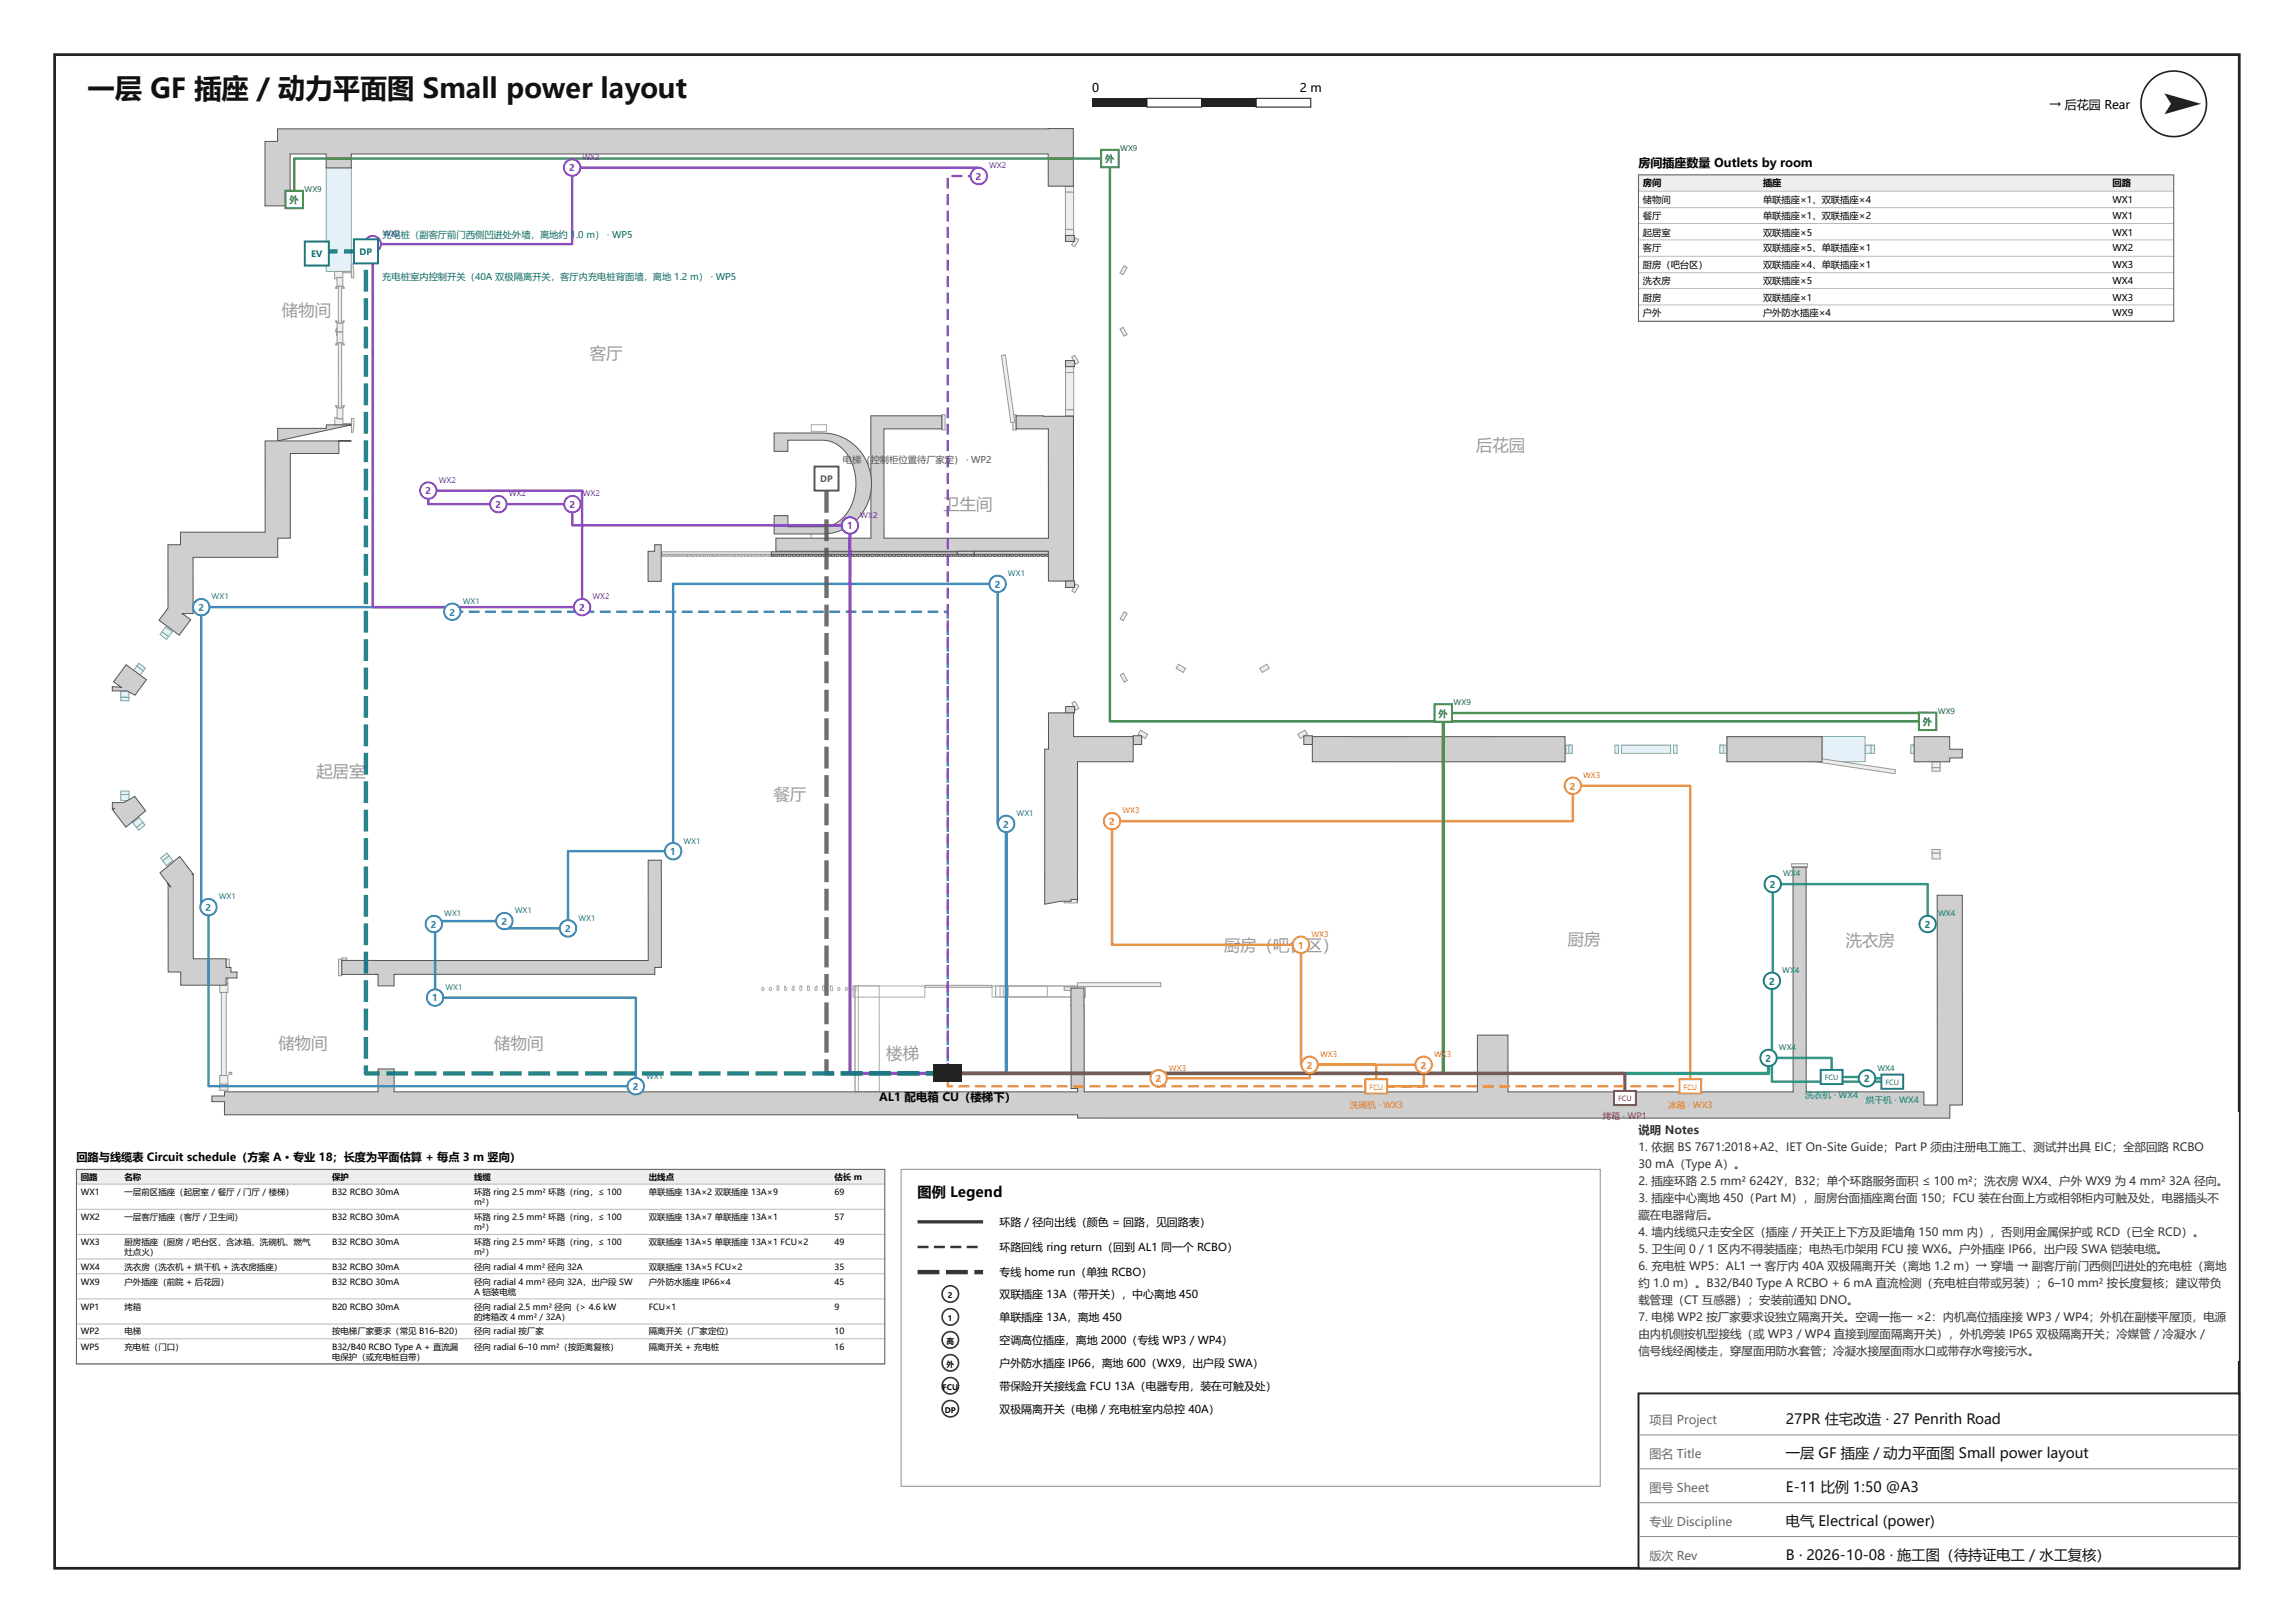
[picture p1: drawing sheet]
<svg xmlns="http://www.w3.org/2000/svg" width="420mm" height="297mm" viewBox="0 0 420 297" stroke-linecap="round" stroke-linejoin="round" font-family="sans-serif">
<defs><g id="words">
<text font-size="5" fill="#111" x="16" y="18">一层 GF 插座 / 动力平面图 Small power layout</text>
<g font-size="3" fill="#9a9a9a">
<text x="51.6" y="57.9">储物间</text>
<text x="108" y="65.7">客厅</text>
<text x="270.3" y="82.6">后花园</text>
<text x="172.8" y="93.4">卫生间</text>
<text x="57.9" y="142.3">起居室</text>
<text x="141.6" y="146.4">餐厅</text>
<text x="224.1" y="173.9">厨房（吧台区）</text>
<text x="287.1" y="172.9">厨房</text>
<text x="338" y="173.2">洗衣房</text>
<text x="51" y="192">储物间</text>
<text x="90.5" y="192">储物间</text>
<text x="162.3" y="193.7">楼梯</text>
</g>
<text font-size="2.6" x="168" y="219">图例 Legend</text>
<g font-size="2.6" fill="#111">
<text x="327" y="260.6">27PR 住宅改造 · 27 Penrith Road</text>
<text x="327" y="266.8">一层 GF 插座 / 动力平面图 Small power layout</text>
<text x="327" y="273">E-11 比例 1:50 @A3</text>
<text x="327" y="279.2">电气 Electrical (power)</text>
<text x="327" y="285.4">B · 2026-10-08 · 施工图（待持证电工 / 水工复核）</text>
</g>
<g font-size="2.2">
<text x="200" y="16.8">0</text>
<text x="238" y="16.8">2 m</text>
<text x="375.2" y="20">→ 后花园 Rear</text>
<text x="300" y="30.5">房间插座数量 Outlets by room</text>
</g>
<g font-size="2.2" fill="#666">
<text x="302" y="260.6">项目 Project</text>
<text x="302" y="266.8">图名 Title</text>
<text x="302" y="273">图号 Sheet</text>
<text x="302" y="279.2">专业 Discipline</text>
<text x="302" y="285.4">版次 Rev</text>
</g>
<text font-size="2.1" x="161" y="201.4">AL1 配电箱 CU（楼梯下）</text>
<g font-size="2.1" fill="#333">
<text x="300" y="207.6">说明 Notes</text>
<text x="300" y="210.7">1. 依据 BS 7671:2018+A2、IET On-Site Guide；Part P 须由注册电工施工、测试并出具 EIC；全部回路 RCBO</text>
<text x="300" y="213.8">30 mA（Type A）。</text>
<text x="300" y="216.9">2. 插座环路 2.5 mm²</text>
<text x="300" y="220">3. 插座中心离地 450（Part M），厨房台面插座离台面 150；FCU 装在台面上方或相邻柜内可触及处，电器插头不</text>
<text x="320.3" y="216.9">6242Y，B32；单个环路服务面积 ≤ 100 m²；洗衣房 WX4、户外 WX9 为 4 mm²</text>
<text x="397.2" y="216.9">32A 径向。</text>
<text x="300" y="223.1">藏在电器背后。</text>
<text x="300" y="226.2">4. 墙内线缆只走安全区（插座 / 开关正上下方及距墙角 150 mm 内），否则用金属保护或 RCD（已全 RCD）。</text>
<text x="300" y="229.3">5. 卫生间 0 / 1 区内不得装插座；电热毛巾架用 FCU 接 WX6。户外插座 IP66，出户段 SWA 铠装电缆。</text>
<text x="300" y="232.4">6. 充电桩 WP5：AL1 → 客厅内 40A 双极隔离开关（离地 1.2 m）→ 穿墙 → 副客厅前门西侧凹进处的充电桩（离地</text>
<text x="300" y="235.5">约 1.0 m）。B32/B40 Type A RCBO + 6 mA 直流检测（充电桩自带或另装）；6–10 mm² 按长度复核；建议带负</text>
<text x="300" y="238.6">载管理（CT 互感器）；安装前通知 DNO。</text>
<text x="300" y="241.7">7. 电梯 WP2 按厂家要求设独立隔离开关。空调一拖一 ×2：内机高位插座接 WP3 / WP4；外机在副楼平屋顶，电源</text>
<text x="300" y="244.8">由内机侧按机型接线（或 WP3 / WP4 直接到屋面隔离开关），外机旁装 IP65 双极隔离开关；冷媒管 / 冷凝水 /</text>
<text x="300" y="247.9">信号线经阁楼走，穿屋面用防水套管；冷凝水接屋面雨水口或带存水弯接污水。</text>
</g>
<g font-size="2">
<text x="14" y="212.5">回路与线缆表 Circuit schedule（方案 A · 专业 18；长度为平面估算 + 每点 3 m 竖向）</text>
<text x="183" y="224.4">环路 / 径向出线（颜色 = 回路，见回路表）</text>
<text x="183" y="229">环路回线 ring return（回到 AL1 同一个 RCBO）</text>
<text x="183" y="233.6">专线 home run（单独 RCBO）</text>
<text x="183" y="237.6">双联插座 13A（带开关），中心离地 450</text>
<text x="183" y="241.8">单联插座 13A，离地 450</text>
<text x="183" y="246">空调高位插座，离地 2000（专线 WP3 / WP4）</text>
<text x="183" y="250.2">户外防水插座 IP66，离地 600（WX9，出户段 SWA）</text>
<text x="183" y="254.4">带保险开关接线盒 FCU 13A（电器专用，装在可触及处）</text>
<text x="183" y="258.6">双极隔离开关（电梯 / 充电桩室内总控 40A）</text>
</g>
<g font-size="1.7" fill="#2e7d32">
<text x="202.4" y="29.7">外</text>
<text x="53" y="37.2">外</text>
<text x="263.4" y="131.2">外</text>
<text x="352.1" y="132.7">外</text>
</g>
<g font-size="1.7" fill="#7b2cbf">
<text x="104.2" y="31.4">2</text>
<text x="178.7" y="32.9">2</text>
<text x="67.7" y="45.4">2</text>
<text x="77.9" y="90.5">2</text>
<text x="90.7" y="93">2</text>
<text x="104.3" y="93">2</text>
<text x="155.1" y="96.9">1</text>
<text x="106.1" y="111.8">2</text>
</g>
<g font-size="1.7">
<text x="300.8" y="34.1">房间</text>
<text x="322.8" y="34.1">插座</text>
<text x="386.8" y="34.1">回路</text>
<text x="300.8" y="37.1">储物间</text>
<text x="300.8" y="40.1">餐厅</text>
<text x="322.8" y="37.1">单联插座×1、双联插座×4</text>
<text x="322.8" y="40.1">单联插座×1、双联插座×2</text>
<text x="386.8" y="37.1">WX1</text>
<text x="386.8" y="40.1">WX1</text>
<text x="300.8" y="43.1">起居室</text>
<text x="300.8" y="46">客厅</text>
<text x="322.8" y="43.1">双联插座×5</text>
<text x="322.8" y="46">双联插座×5、单联插座×1</text>
<text x="386.8" y="43.1">WX1</text>
<text x="386.8" y="46">WX2</text>
<text x="300.8" y="49">厨房（吧台区）</text>
<text x="300.8" y="52">洗衣房</text>
<text x="322.8" y="49">双联插座×4、单联插座×1</text>
<text x="322.8" y="52">双联插座×5</text>
<text x="386.8" y="49">WX3</text>
<text x="386.8" y="52">WX4</text>
<text x="300.8" y="55">厨房</text>
<text x="300.8" y="57.9">户外</text>
<text x="322.8" y="55">双联插座×1</text>
<text x="322.8" y="57.9">户外防水插座×4</text>
<text x="386.8" y="55">WX3</text>
<text x="386.8" y="57.9">WX9</text>
</g>
<g font-size="1.7" fill="#006d77">
<text x="70" y="43.6">充电桩（副客厅前门西侧凹进处外墙，离地约 1.0 m） · WP5</text>
<text x="70" y="51.2">充电桩室内控制开关（40A 双极隔离开关，客厅内充电桩背面墙，离地 1.2 m） · WP5</text>
</g>
<text font-size="1.7" fill="#555" x="154.3" y="84.8">电梯（控制柜位置待厂家定） · WP2</text>
<g font-size="1.7" fill="#1f77b4">
<text x="182.1" y="107.5">2</text>
<text x="36.3" y="111.8">2</text>
<text x="82.3" y="112.6">2</text>
<text x="183.7" y="151.5">2</text>
<text x="122.7" y="156.5">1</text>
<text x="37.6" y="166.7">2</text>
<text x="78.9" y="169.8">2</text>
<text x="91.8" y="169.3">2</text>
<text x="103.5" y="170.6">2</text>
<text x="79.1" y="183.3">1</text>
<text x="115.9" y="199.5">2</text>
</g>
<g font-size="1.7" fill="#e67e22">
<text x="287.4" y="144.5">2</text>
<text x="203.1" y="151">2</text>
<text x="237.7" y="173.6">1</text>
<text x="239.3" y="195.6">2</text>
<text x="260.1" y="195.6">2</text>
<text x="211.6" y="198">2</text>
</g>
<g font-size="1.7" fill="#0b8a6f">
<text x="324.1" y="162.5">2</text>
<text x="352.4" y="169.8">2</text>
<text x="323.9" y="180.2">2</text>
<text x="323.3" y="194.3">2</text>
<text x="341.3" y="198">2</text>
</g>
<g font-size="1.6" fill="#006d77">
<text x="57" y="47.1">EV</text>
<text x="65.8" y="46.7">DP</text>
</g>
<text font-size="1.6" fill="#555" x="150.2" y="88.3">DP</text>
<g font-size="1.6" fill="#e67e22">
<text x="247.1" y="202.7">洗碗机 · WX3</text>
<text x="305.4" y="202.7">冰箱 · WX3</text>
</g>
<g font-size="1.6" fill="#0b8a6f">
<text x="330.5" y="201">洗衣机 · WX4</text>
<text x="341.6" y="201.8">烘干机 · WX4</text>
</g>
<g font-size="1.6" fill="#a0522d">
<text x="293.5" y="204.8">烤箱 ·</text>
<text x="298" y="204.8">WP1</text>
</g>
<g font-size="1.5">
<text x="14.8" y="216">回路</text>
<text x="22.8" y="216">名称</text>
<text x="60.8" y="216">保护</text>
<text x="86.8" y="216">线缆</text>
<text x="118.8" y="216">出线点</text>
<text x="152.8" y="216">估长 m</text>
<text x="14.8" y="218.7">WX1</text>
<text x="22.8" y="218.7">一层前区插座（起居室 / 餐厅 / 门厅 / 楼梯）</text>
<text x="60.8" y="218.7">B32 RCBO 30mA</text>
<text x="86.8" y="218.7">环路 ring 2.5 mm² 环路（ring，≤ 100</text>
<text x="86.8" y="220.5">m²）</text>
<text x="118.8" y="218.7">单联插座 13A×2 双联插座 13A×9</text>
<text x="152.8" y="218.7">69</text>
<text x="14.8" y="223.2">WX2</text>
<text x="14.8" y="227.8">WX3</text>
<text x="22.8" y="223.2">一层客厅插座（客厅 / 卫生间）</text>
<text x="22.8" y="227.8">厨房插座（厨房 / 吧台区，含冰箱、洗碗机、燃气</text>
<text x="60.8" y="223.2">B32 RCBO 30mA</text>
<text x="60.8" y="227.8">B32 RCBO 30mA</text>
<text x="86.8" y="223.2">环路 ring 2.5 mm² 环路（ring，≤ 100</text>
<text x="86.8" y="225.1">m²）</text>
<text x="86.8" y="227.8">环路 ring 2.5 mm² 环路（ring，≤ 100</text>
<text x="118.8" y="223.2">双联插座 13A×7 单联插座 13A×1</text>
<text x="118.8" y="227.8">双联插座 13A×5 单联插座 13A×1 FCU×2</text>
<text x="152.8" y="223.2">57</text>
<text x="152.8" y="227.8">49</text>
<text x="14.8" y="232.4">WX4</text>
<text x="22.8" y="229.7">灶点火）</text>
<text x="22.8" y="232.4">洗衣房（洗衣机 + 烘干机 + 洗衣房插座）</text>
<text x="60.8" y="232.4">B32 RCBO 30mA</text>
<text x="86.8" y="229.7">m²）</text>
<text x="86.8" y="232.4">径向 radial 4 mm² 径向 32A</text>
<text x="118.8" y="232.4">双联插座 13A×5 FCU×2</text>
<text x="152.8" y="232.4">35</text>
<text x="14.8" y="235.1">WX9</text>
<text x="14.8" y="239.7">WP1</text>
<text x="22.8" y="235.1">户外插座（前院 + 后花园）</text>
<text x="22.8" y="239.7">烤箱</text>
<text x="60.8" y="235.1">B32 RCBO 30mA</text>
<text x="60.8" y="239.7">B20 RCBO 30mA</text>
<text x="86.8" y="235.1">径向 radial 4 mm² 径向 32A，出户段 SW</text>
<text x="86.8" y="237">A 铠装电缆</text>
<text x="86.8" y="239.7">径向 radial 2.5 mm² 径向（&gt; 4.6 kW</text>
<text x="118.8" y="235.1">户外防水插座 IP66×4</text>
<text x="118.8" y="239.7">FCU×1</text>
<text x="152.8" y="235.1">45</text>
<text x="152.8" y="239.7">9</text>
<text x="14.8" y="244.2">WP2</text>
<text x="22.8" y="244.2">电梯</text>
<text x="60.8" y="244.2">按电梯厂家要求（常见 B16–B20）</text>
<text x="86.8" y="241.5">的烤箱改 4 mm² / 32A）</text>
<text x="86.8" y="244.2">径向 radial 按厂家</text>
<text x="118.8" y="244.2">隔离开关（厂家定位）</text>
<text x="152.8" y="244.2">10</text>
<text x="14.8" y="247">WP5</text>
<text x="22.8" y="247">充电桩（门口）</text>
<text x="60.8" y="247">B32/B40 RCBO Type A + 直流漏</text>
<text x="60.8" y="248.8">电保护（或充电桩自带）</text>
<text x="86.8" y="247">径向 radial 6–10 mm²（按距离复核）</text>
<text x="118.8" y="247">隔离开关 + 充电桩</text>
<text x="152.8" y="247">16</text>
</g>
<g font-size="1.4" fill="#7b2cbf">
<text x="106.7" y="29.3">WX2</text>
<text x="181.1" y="30.8">WX2</text>
<text x="70.1" y="43.3">WX2</text>
<text x="80.3" y="88.4">WX2</text>
<text x="93.1" y="90.9">WX2</text>
<text x="106.7" y="90.9">WX2</text>
<text x="157.5" y="94.8">WX</text>
<text x="159.8" y="94.8">2</text>
<text x="108.5" y="109.7">WX2</text>
</g>
<g font-size="1.4" fill="#2e7d32">
<text x="205.1" y="27.6">WX9</text>
<text x="55.8" y="35.1">WX9</text>
<text x="266.2" y="129.1">WX9</text>
<text x="354.8" y="130.6">WX9</text>
</g>
<g font-size="1.4" fill="#1f77b4">
<text x="184.6" y="105.4">WX1</text>
<text x="38.7" y="109.7">WX1</text>
<text x="84.7" y="110.5">WX1</text>
<text x="186.1" y="149.4">WX1</text>
<text x="125.1" y="154.4">WX1</text>
<text x="40.1" y="164.6">WX1</text>
<text x="81.3" y="167.7">WX1</text>
<text x="94.2" y="167.2">WX1</text>
<text x="105.9" y="168.5">WX1</text>
<text x="81.6" y="181.2">WX1</text>
<text x="118.3" y="197.4">WX1</text>
</g>
<g font-size="1.4" fill="#e67e22">
<text x="289.9" y="142.4">WX3</text>
<text x="205.5" y="148.9">WX3</text>
<text x="240.1" y="171.5">WX3</text>
<text x="214" y="195.9">WX3</text>
<text x="241.7" y="193.5">WX3</text>
<text x="262.6" y="193.5">WX3</text>
</g>
<g font-size="1.4" fill="#0b8a6f">
<text x="326.5" y="160.4">WX4</text>
<text x="354.8" y="167.7">WX4</text>
<text x="326.3" y="178.1">WX</text>
<text x="328.7" y="178.1">4</text>
<text x="325.7" y="192.2">WX4</text>
<text x="343.7" y="195.9">WX4</text>
</g>
<g font-size="1.4">
<text x="173.6" y="237.5">2</text>
<text x="173.3" y="245.9">高</text>
<text x="173.6" y="241.7">1</text>
<text x="173.3" y="250.1">外</text>
<text x="172.6" y="254.3">FCU</text>
<text x="173" y="258.5">DP</text>
</g>
<g font-size="1.3" fill="#0b8a6f">
<text x="334.1" y="197.7">FCU</text>
<text x="345.2" y="198.5">FCU</text>
</g>
<g font-size="1.3" fill="#e67e22">
<text x="250.7" y="199.4">FCU</text>
<text x="308.2" y="199.4">FCU</text>
</g>
<text font-size="1.3" fill="#a0522d" x="296.3" y="201.5">FCU</text>
</g></defs>
<path d="M10 10h400v277h-400z" fill="none" stroke="#222" stroke-width=".5"/>
<path d="M300 255h110v32h-110z" fill="#fff"/>
<path d="M300 255h110v32h-110z" fill="none" stroke="#222" stroke-width=".35"/>
<path d="M300 262.6h110M300 268.8h110M300 275h110M300 281.2h110" fill="none" stroke="#888" stroke-width=".18"/>
<circle cx="398" cy="19" r="6" fill="none" stroke="#222" stroke-width=".3"/>
<g fill="#222">
<path d="M396.3 17.1l6.7 1.9-6.7 1.9 1.2-1.9z"/>
<path d="M200 18h10v1.6h-10z"/>
</g>
<path d="M210 18h10v1.6h-10z" fill="#fff"/>
<path d="M210 18h10v1.6h-10z" fill="none" stroke="#222" stroke-width=".2"/>
<path d="M220 18h10v1.6h-10z" fill="#222"/>
<path d="M230 18h10v1.6h-10z" fill="#fff"/>
<path d="M230 18h10v1.6h-10z" fill="none" stroke="#222" stroke-width=".2"/>
<path d="M298 203.6h112v45.4h-112z" fill="#fff"/>
<g fill="none" stroke="#aaa" stroke-width=".18">
<path d="M148.5 77.7h2.8v1.2h-2.8zM148.5 97.4h2.8v1.3h-2.8zM142.3 180.4h.3v.4a.24 .24 0 0 1 0 .4 .24 .24 0 0 1-.4-.1zM143.7 180.4l.2 .3a.25 .25 0 0 1 .2 .4 .25 .25 0 0 1-.5 0zM145.3 180.4l.1 .4a.24 .24 0 0 1 0 .4 .24 .24 0 0 1-.4-.1zM146.5 180.4h.3v.4a.24 .24 0 0 1 0 .4 .24 .24 0 0 1-.4-.1zM147.8 180.4h.4v.4a.24 .24 0 0 1 0 .4 .24 .24 0 0 1-.4-.1zM149.5 180.4v.4a.24 .24 0 0 1 .1 .4 .24 .24 0 0 1-.4-.1zM150.6 180.4h.4l-.1 .4a.24 .24 0 0 1 .1 .4 .24 .24 0 0 1-.4-.1zM152 180.4h.3l.2 .4a.27 .27 0 0 1-.2 .4 .27 .27 0 0 1-.3-.2zM156.2 180.4h.3l.2 .3v.6l-.5-.1zM156.2 180.4h13.1v2.1h-13.1z"/>
<path d="M156.5 180.4h4.5v19.4h-4.4zM156.5 180.4h.6l.1 19.4h-.6zM181.6 180.4h.7v2.1h-.7zM182.3 180.4h2.3v2h-2.3zM182.3 180.4h9.5v2h-9.5zM183.1 180.4h15.6v2h-15.6zM183.7 180.4h15v2h-15z"/>
<circle cx="139.6" cy="181" r=".25"/>
<circle cx="141" cy="181" r=".25"/>
<circle cx="153.5" cy="181" r=".25"/>
<circle cx="154.9" cy="181" r=".25"/>
</g>
<path d="M333.6 134.8h7.9v4.6h-7.9z" fill="#e6f0f8"/>
<path d="M333.6 134.8h7.9v4.6h-7.9z" fill="none" stroke="#7a9cb8" stroke-width=".18"/>
<path d="M59.7 30.7h4.6v19h-4.6z" fill="#e6f0f8"/>
<path d="M59.7 30.7h4.6v19h-4.6z" fill="none" stroke="#7a9cb8" stroke-width=".18"/>
<path d="M25.4 121.4l1.2 .9-.4 .5-1.2-.9z" fill="#e6f0f8"/>
<path d="M25.4 121.4l1.2 .9-.4 .5-1.2-.9z" fill="none" stroke="#7a9cb8" stroke-width=".18"/>
<path d="M29.7 115.6l1.2 .9-.4 .5-1.2-.9z" fill="#e6f0f8"/>
<path d="M29.7 115.6l1.2 .9-.4 .5-1.2-.9z" fill="none" stroke="#7a9cb8" stroke-width=".18"/>
<path d="M25 121.9l1.2 .9-.6 .9-1.2-.9z" fill="#e6f0f8"/>
<path d="M25 121.9l1.2 .9-.6 .9-1.2-.9z" fill="none" stroke="#7a9cb8" stroke-width=".18"/>
<path d="M30.3 114.7l1.2 .9-.6 .9-1.2-.9z" fill="#e6f0f8"/>
<path d="M30.3 114.7l1.2 .9-.6 .9-1.2-.9z" fill="none" stroke="#7a9cb8" stroke-width=".18"/>
<path d="M22.1 127.6h1.5v.6h-1.5z" fill="#e6f0f8"/>
<path d="M22.1 127.6h1.5v.6h-1.5z" fill="none" stroke="#7a9cb8" stroke-width=".18"/>
<path d="M22.1 144.8h1.5v.6h-1.5z" fill="#e6f0f8"/>
<path d="M22.1 144.8h1.5v.6h-1.5z" fill="none" stroke="#7a9cb8" stroke-width=".18"/>
<path d="M22.1 126.5h1.5v1.1h-1.5z" fill="#e6f0f8"/>
<path d="M22.1 126.5h1.5v1.1h-1.5z" fill="none" stroke="#7a9cb8" stroke-width=".18"/>
<path d="M22.1 145.4h1.5v1.1h-1.5z" fill="#e6f0f8"/>
<path d="M22.1 145.4h1.5v1.1h-1.5z" fill="none" stroke="#7a9cb8" stroke-width=".18"/>
<path d="M29.4 157l1.2-.9 .4 .5-1.2 .9z" fill="#e6f0f8"/>
<path d="M29.4 157l1.2-.9 .4 .5-1.2 .9z" fill="none" stroke="#7a9cb8" stroke-width=".18"/>
<path d="M25 151.4l1.2-.9 .3 .5-1.1 .9z" fill="#e6f0f8"/>
<path d="M25 151.4l1.2-.9 .3 .5-1.1 .9z" fill="none" stroke="#7a9cb8" stroke-width=".18"/>
<path d="M29.8 157.5l1.2-.9 .7 .9-1.2 .9z" fill="#e6f0f8"/>
<path d="M29.8 157.5l1.2-.9 .7 .9-1.2 .9z" fill="none" stroke="#7a9cb8" stroke-width=".18"/>
<path d="M24.3 150.5l1.2-.9 .7 .9-1.2 .9z" fill="#e6f0f8"/>
<path d="M24.3 150.5l1.2-.9 .7 .9-1.2 .9z" fill="none" stroke="#7a9cb8" stroke-width=".18"/>
<path d="M296.9 136.4h9v1.5h-9z" fill="#e6f0f8"/>
<path d="M296.9 136.4h9v1.5h-9z" fill="none" stroke="#7a9cb8" stroke-width=".18"/>
<path d="M286.7 136.4h1.1v1.5h-1.1z" fill="#e6f0f8"/>
<path d="M286.7 136.4h1.1v1.5h-1.1z" fill="none" stroke="#7a9cb8" stroke-width=".18"/>
<path d="M315 136.4h1.1v1.5h-1.1z" fill="#e6f0f8"/>
<path d="M315 136.4h1.1v1.5h-1.1z" fill="none" stroke="#7a9cb8" stroke-width=".18"/>
<path d="M287.2 136.4h.7v1.5h-.7z" fill="#e6f0f8"/>
<path d="M287.2 136.4h.7v1.5h-.7z" fill="none" stroke="#7a9cb8" stroke-width=".18"/>
<path d="M295.7 136.4h.6v1.5h-.6z" fill="#e6f0f8"/>
<path d="M295.7 136.4h.6v1.5h-.6z" fill="none" stroke="#7a9cb8" stroke-width=".18"/>
<path d="M306.4 136.4h.7v1.5h-.7z" fill="#e6f0f8"/>
<path d="M306.4 136.4h.7v1.5h-.7z" fill="none" stroke="#7a9cb8" stroke-width=".18"/>
<path d="M314.9 136.4h.6v1.5h-.6z" fill="#e6f0f8"/>
<path d="M314.9 136.4h.6v1.5h-.6z" fill="none" stroke="#7a9cb8" stroke-width=".18"/>
<path d="M341.5 136.4h1.1v1.5h-1.1z" fill="#e6f0f8"/>
<path d="M341.5 136.4h1.1v1.5h-1.1z" fill="none" stroke="#7a9cb8" stroke-width=".18"/>
<path d="M349.9 136.4h1.1v1.5h-1.1z" fill="#e6f0f8"/>
<path d="M349.9 136.4h1.1v1.5h-1.1z" fill="none" stroke="#7a9cb8" stroke-width=".18"/>
<path d="M342.6 136.4h.6v1.5h-.6z" fill="#e6f0f8"/>
<path d="M342.6 136.4h.6v1.5h-.6z" fill="none" stroke="#7a9cb8" stroke-width=".18"/>
<path d="M349.8 136.4h.7v1.5h-.7z" fill="#e6f0f8"/>
<path d="M349.8 136.4h.7v1.5h-.7z" fill="none" stroke="#7a9cb8" stroke-width=".18"/>
<path d="M41.4 175.5h.6v3.1h-.6z" fill="#eee"/>
<path d="M41.4 175.5h.6v3.1h-.6z" fill="none" stroke="#999" stroke-width=".18"/>
<path d="M62 175.5h.6v3.1h-.6z" fill="#eee"/>
<path d="M62 175.5h.6v3.1h-.6z" fill="none" stroke="#999" stroke-width=".18"/>
<path d="M328 138h2.9v.6h-2.9z" fill="#eee"/>
<path d="M328 138h2.9v.6h-2.9z" fill="none" stroke="#999" stroke-width=".18"/>
<path d="M328 158.1h2.9v.6h-2.9z" fill="#eee"/>
<path d="M328 158.1h2.9v.6h-2.9z" fill="none" stroke="#999" stroke-width=".18"/>
<path d="M329.5 138.3l17.5 2.5v.7l-17.5-2.5z" fill="#eee"/>
<path d="M329.5 138.3l17.5 2.5v.7l-17.5-2.5z" fill="none" stroke="#999" stroke-width=".18"/>
<path d="M61.3 76.4h.3l.1 .2 1 .1 .1 1h-1.5z" fill="#eee"/>
<path d="M61.3 76.4h.3l.1 .2 1 .1 .1 1h-1.5z" fill="none" stroke="#999" stroke-width=".18"/>
<path d="M61.3 49.7h1.5l-.1 1-1 .1-.1 .2h-.3z" fill="#eee"/>
<path d="M61.3 49.7h1.5l-.1 1-1 .1-.1 .2h-.3z" fill="none" stroke="#999" stroke-width=".18"/>
<path d="M64.3 76.6h.5v1.6l-.1 .7-.2 .2h-.2z" fill="#eee"/>
<path d="M64.3 76.6h.5v1.6l-.1 .7-.2 .2h-.2z" fill="none" stroke="#999" stroke-width=".18"/>
<path d="M64.3 48.3h.2l.2 .2 .1 2.3h-.5z" fill="#eee"/>
<path d="M64.3 48.3h.2l.2 .2 .1 2.3h-.5z" fill="none" stroke="#999" stroke-width=".18"/>
<path d="M62.8 77.5h1.5v.2h-1.5z" fill="#eee"/>
<path d="M62.8 77.5h1.5v.2h-1.5z" fill="none" stroke="#999" stroke-width=".18"/>
<path d="M62.8 49.7h1.5v.2h-1.5z" fill="#eee"/>
<path d="M62.8 49.7h1.5v.2h-1.5z" fill="none" stroke="#999" stroke-width=".18"/>
<path d="M61.7 74.6h1.1v2h-1.1z" fill="#eee"/>
<path d="M61.7 74.6h1.1v2h-1.1z" fill="none" stroke="#999" stroke-width=".18"/>
<path d="M61.7 60.8h1v2h-1z" fill="#eee"/>
<path d="M61.7 60.8h1v2h-1z" fill="none" stroke="#999" stroke-width=".18"/>
<path d="M61.5 62.9l.2-.1v.3h-.3z" fill="#eee"/>
<path d="M61.5 62.9l.2-.1v.3h-.3z" fill="none" stroke="#999" stroke-width=".18"/>
<path d="M61.5 74.2h.2v.4l-.2-.1z" fill="#eee"/>
<path d="M61.5 74.2h.2v.4l-.2-.1z" fill="none" stroke="#999" stroke-width=".18"/>
<path d="M62.8 62.8l.1 .1 .1 .2h-.2z" fill="#eee"/>
<path d="M62.8 62.8l.1 .1 .1 .2h-.2z" fill="none" stroke="#999" stroke-width=".18"/>
<path d="M62.8 74.2h.2l-.2 .4z" fill="#eee"/>
<path d="M62.8 74.2h.2l-.2 .4z" fill="none" stroke="#999" stroke-width=".18"/>
<path d="M62.1 62.7h.3l.1 .5v10.9l-.1 .6h-.3l-.2-.6v-10.9z" fill="#eee"/>
<path d="M62.1 62.7h.3l.1 .5v10.9l-.1 .6h-.3l-.2-.6v-10.9z" fill="none" stroke="#999" stroke-width=".18"/>
<path d="M61.7 59.1h1v1.6h-1z" fill="#eee"/>
<path d="M61.7 59.1h1v1.6h-1z" fill="none" stroke="#999" stroke-width=".18"/>
<path d="M61.7 50.8h1v1.6h-1z" fill="#eee"/>
<path d="M61.7 50.8h1v1.6h-1z" fill="none" stroke="#999" stroke-width=".18"/>
<path d="M61.5 52.5l.2-.1v.4h-.3z" fill="#eee"/>
<path d="M61.5 52.5l.2-.1v.4h-.3z" fill="none" stroke="#999" stroke-width=".18"/>
<path d="M61.4 58.7h.3v.4l-.2-.1z" fill="#eee"/>
<path d="M61.4 58.7h.3v.4l-.2-.1z" fill="none" stroke="#999" stroke-width=".18"/>
<path d="M62.8 52.4l.1 .1 .1 .3h-.2z" fill="#eee"/>
<path d="M62.8 52.4l.1 .1 .1 .3h-.2z" fill="none" stroke="#999" stroke-width=".18"/>
<path d="M62.8 58.7h.2l-.2 .4z" fill="#eee"/>
<path d="M62.8 58.7h.2l-.2 .4z" fill="none" stroke="#999" stroke-width=".18"/>
<path d="M62.1 52.3h.3l.1 .6v5.7l-.1 .6h-.3l-.2-.6v-5.7z" fill="#eee"/>
<path d="M62.1 52.3h.3l.1 .6v5.7l-.1 .6h-.3l-.2-.6v-5.7z" fill="none" stroke="#999" stroke-width=".18"/>
<path d="M61.6 60.2l.1 1.2v-.9l-.1 .5-.1-.3z" fill="#eee"/>
<path d="M61.6 60.2l.1 1.2v-.9l-.1 .5-.1-.3z" fill="none" stroke="#999" stroke-width=".18"/>
<path d="M353.7 139.4h1.5v1.1h-1.5z" fill="#eee"/>
<path d="M353.7 139.4h1.5v1.1h-1.5z" fill="none" stroke="#999" stroke-width=".18"/>
<path d="M353.7 156.1h1.5v1.1h-1.5z" fill="#eee"/>
<path d="M353.7 156.1h1.5v1.1h-1.5z" fill="none" stroke="#999" stroke-width=".18"/>
<path d="M353.7 140.5h1.5v.6h-1.5z" fill="#eee"/>
<path d="M353.7 140.5h1.5v.6h-1.5z" fill="none" stroke="#999" stroke-width=".18"/>
<path d="M353.7 155.5h1.5v.6h-1.5z" fill="#eee"/>
<path d="M353.7 155.5h1.5v.6h-1.5z" fill="none" stroke="#999" stroke-width=".18"/>
<path d="M40.2 180h1.5v1.6h-1.5z" fill="#eee"/>
<path d="M40.2 180h1.5v1.6h-1.5z" fill="none" stroke="#999" stroke-width=".18"/>
<path d="M40.2 196.8h1.5v1.6h-1.5z" fill="#eee"/>
<path d="M40.2 196.8h1.5v1.6h-1.5z" fill="none" stroke="#999" stroke-width=".18"/>
<path d="M41.9 196.2h.5v.4h-.5z" fill="#eee"/>
<path d="M41.9 196.2h.5v.4h-.5z" fill="none" stroke="#999" stroke-width=".18"/>
<path d="M40.5 181.6h.9v15.2h-.9z" fill="#eee"/>
<path d="M40.5 181.6h.9v15.2h-.9z" fill="none" stroke="#999" stroke-width=".18"/>
<path d="M40.2 178.9h1.5v1.1h-1.5z" fill="#eee"/>
<path d="M40.2 178.9h1.5v1.1h-1.5z" fill="none" stroke="#999" stroke-width=".18"/>
<path d="M40.2 198.4h1.5v1.1h-1.5z" fill="#eee"/>
<path d="M40.2 198.4h1.5v1.1h-1.5z" fill="none" stroke="#999" stroke-width=".18"/>
<path d="M172.4 75.9h.6v2.8h-.6z" fill="#eee"/>
<path d="M172.4 75.9h.6v2.8h-.6z" fill="none" stroke="#999" stroke-width=".18"/>
<path d="M185.4 75.9h.6v2.8h-.6z" fill="#eee"/>
<path d="M185.4 75.9h.6v2.8h-.6z" fill="none" stroke="#999" stroke-width=".18"/>
<path d="M183.4 65.1l.7-.1 1.7 12.2-.7 .1z" fill="#eee"/>
<path d="M183.4 65.1l.7-.1 1.7 12.2-.7 .1zM169.4 180.3h12.2v.4h-12.2z" fill="none" stroke="#999" stroke-width=".18"/>
<path d="M169.4 180.5h12.2" fill="none" stroke="#eee" stroke-width=".36"/>
<path d="M196.2 128.6l.6-.3 .7 1.3-.5 .3z" fill="#eee"/>
<path d="M196.2 128.6l.6-.3 .7 1.3-.5 .3z" fill="none" stroke="#999" stroke-width=".18"/>
<path d="M205.1 123.5l.5-.3 .8 1.3-.6 .3z" fill="#eee"/>
<path d="M205.1 123.5l.5-.3 .8 1.3-.6 .3z" fill="none" stroke="#999" stroke-width=".18"/>
<path d="M205.8 112l.6 .3-.8 1.3-.5-.3z" fill="#eee"/>
<path d="M205.8 112l.6 .3-.8 1.3-.5-.3z" fill="none" stroke="#999" stroke-width=".18"/>
<path d="M197 106.8l.5 .4-.7 1.3-.6-.4z" fill="#eee"/>
<path d="M197 106.8l.5 .4-.7 1.3-.6-.4z" fill="none" stroke="#999" stroke-width=".18"/>
<path d="M196.2 65.3l.6-.3 .7 1.3-.5 .3z" fill="#eee"/>
<path d="M196.2 65.3l.6-.3 .7 1.3-.5 .3z" fill="none" stroke="#999" stroke-width=".18"/>
<path d="M205.1 60.2l.5-.3 .8 1.3-.6 .3z" fill="#eee"/>
<path d="M205.1 60.2l.5-.3 .8 1.3-.6 .3z" fill="none" stroke="#999" stroke-width=".18"/>
<path d="M205.8 48.7l.6 .3-.8 1.3-.5-.3z" fill="#eee"/>
<path d="M205.8 48.7l.6 .3-.8 1.3-.5-.3z" fill="none" stroke="#999" stroke-width=".18"/>
<path d="M197 43.5l.5 .4-.7 1.3-.6-.4z" fill="#eee"/>
<path d="M197 43.5l.5 .4-.7 1.3-.6-.4z" fill="none" stroke="#999" stroke-width=".18"/>
<path d="M237.6 134.4l1.3-.8 .5 .8-1.3 .7z" fill="#eee"/>
<path d="M237.6 134.4l1.3-.8 .5 .8-1.3 .7z" fill="none" stroke="#999" stroke-width=".18"/>
<path d="M230.7 122.3l1.3-.7 .4 .7-1.3 .8z" fill="#eee"/>
<path d="M230.7 122.3l1.3-.7 .4 .7-1.3 .8z" fill="none" stroke="#999" stroke-width=".18"/>
<path d="M215.8 121.6l1.3 .7-.5 .8-1.3-.8z" fill="#eee"/>
<path d="M215.8 121.6l1.3 .7-.5 .8-1.3-.8z" fill="none" stroke="#999" stroke-width=".18"/>
<path d="M208.8 133.6l1.3 .8-.4 .7-1.3-.7z" fill="#eee"/>
<path d="M208.8 133.6l1.3 .8-.4 .7-1.3-.7z" fill="none" stroke="#999" stroke-width=".18"/>
<path d="M195.1 42h1l.1-.3h.1l.3 .4v1h-1.5z" fill="#eee"/>
<path d="M195.1 42h1l.1-.3h.1l.3 .4v1h-1.5z" fill="none" stroke="#999" stroke-width=".18"/>
<path d="M195.1 34.1h1.5v1l-.3 .3h-.1l-.1-.2h-1z" fill="#eee"/>
<path d="M195.1 34.1h1.5v1l-.3 .3h-.1l-.1-.2h-1z" fill="none" stroke="#999" stroke-width=".18"/>
<path d="M195.1 75h1.1v-.3h.1l.3 .4v1h-1.5z" fill="#eee"/>
<path d="M195.1 75h1.1v-.3h.1l.3 .4v1h-1.5z" fill="none" stroke="#999" stroke-width=".18"/>
<path d="M195.1 67.1h1.5v1l-.2 .3h-.2v-.2h-1.1z" fill="#eee"/>
<path d="M195.1 67.1h1.5v1l-.2 .3h-.2v-.2h-1.1z" fill="none" stroke="#999" stroke-width=".18"/>
<path d="M195.1 35.2h1.5l-.1 6.8h-1.4z" fill="#eee"/>
<path d="M195.1 35.2h1.5l-.1 6.8h-1.4z" fill="none" stroke="#999" stroke-width=".18"/>
<path d="M195.1 68.2h1.5v6.8l-1.5-.1z" fill="#eee"/>
<path d="M195.1 68.2h1.5v6.8l-1.5-.1z" fill="none" stroke="#999" stroke-width=".18"/>
<path d="M141.1 101.4h.2v.4h-.2z" fill="#eee"/>
<path d="M141.1 101.4h.2v.4h-.2z" fill="none" stroke="#999" stroke-width=".18"/>
<path d="M140.3 101.4h.5v.4h-.5z" fill="#eee"/>
<path d="M140.3 101.4h.5v.4h-.5z" fill="none" stroke="#999" stroke-width=".18"/>
<path d="M139.5 101.4h.5v.4h-.5z" fill="#eee"/>
<path d="M139.5 101.4h.5v.4h-.5z" fill="none" stroke="#999" stroke-width=".18"/>
<path d="M138.7 101.4h.5v.4h-.5z" fill="#eee"/>
<path d="M138.7 101.4h.5v.4h-.5z" fill="none" stroke="#999" stroke-width=".18"/>
<path d="M137.9 101.4h.5v.4h-.5z" fill="#eee"/>
<path d="M137.9 101.4h.5v.4h-.5z" fill="none" stroke="#999" stroke-width=".18"/>
<path d="M137.1 101.4h.5v.4h-.5z" fill="#eee"/>
<path d="M137.1 101.4h.5v.4h-.5z" fill="none" stroke="#999" stroke-width=".18"/>
<path d="M136.3 101.4h.5v.4h-.5z" fill="#eee"/>
<path d="M136.3 101.4h.5v.4h-.5z" fill="none" stroke="#999" stroke-width=".18"/>
<path d="M135.5 101.4h.5v.4h-.5z" fill="#eee"/>
<path d="M135.5 101.4h.5v.4h-.5z" fill="none" stroke="#999" stroke-width=".18"/>
<path d="M134.7 101.4h.5v.4h-.5z" fill="#eee"/>
<path d="M134.7 101.4h.5v.4h-.5z" fill="none" stroke="#999" stroke-width=".18"/>
<path d="M133.9 101.4h.5v.4h-.5z" fill="#eee"/>
<path d="M133.9 101.4h.5v.4h-.5z" fill="none" stroke="#999" stroke-width=".18"/>
<path d="M133.1 101.4h.5v.4h-.5z" fill="#eee"/>
<path d="M133.1 101.4h.5v.4h-.5z" fill="none" stroke="#999" stroke-width=".18"/>
<path d="M132.3 101.4h.5v.4h-.5z" fill="#eee"/>
<path d="M132.3 101.4h.5v.4h-.5z" fill="none" stroke="#999" stroke-width=".18"/>
<path d="M131.5 101.4h.5v.4h-.5z" fill="#eee"/>
<path d="M131.5 101.4h.5v.4h-.5z" fill="none" stroke="#999" stroke-width=".18"/>
<path d="M130.7 101.4h.5v.4h-.5z" fill="#eee"/>
<path d="M130.7 101.4h.5v.4h-.5z" fill="none" stroke="#999" stroke-width=".18"/>
<path d="M129.9 101.4h.5v.4h-.5z" fill="#eee"/>
<path d="M129.9 101.4h.5v.4h-.5z" fill="none" stroke="#999" stroke-width=".18"/>
<path d="M129.1 101.4h.5v.4h-.5z" fill="#eee"/>
<path d="M129.1 101.4h.5v.4h-.5z" fill="none" stroke="#999" stroke-width=".18"/>
<path d="M128.3 101.4h.5v.4h-.5z" fill="#eee"/>
<path d="M128.3 101.4h.5v.4h-.5z" fill="none" stroke="#999" stroke-width=".18"/>
<path d="M127.5 101.4h.5v.4h-.5z" fill="#eee"/>
<path d="M127.5 101.4h.5v.4h-.5z" fill="none" stroke="#999" stroke-width=".18"/>
<path d="M126.7 101.4h.5v.4h-.5z" fill="#eee"/>
<path d="M126.7 101.4h.5v.4h-.5z" fill="none" stroke="#999" stroke-width=".18"/>
<path d="M125.9 101.4h.5v.4h-.5z" fill="#eee"/>
<path d="M125.9 101.4h.5v.4h-.5z" fill="none" stroke="#999" stroke-width=".18"/>
<path d="M125.1 101.4h.5v.4h-.5z" fill="#eee"/>
<path d="M125.1 101.4h.5v.4h-.5z" fill="none" stroke="#999" stroke-width=".18"/>
<path d="M124.3 101.4h.5v.4h-.5z" fill="#eee"/>
<path d="M124.3 101.4h.5v.4h-.5z" fill="none" stroke="#999" stroke-width=".18"/>
<path d="M123.5 101.4h.5v.4h-.5z" fill="#eee"/>
<path d="M123.5 101.4h.5v.4h-.5z" fill="none" stroke="#999" stroke-width=".18"/>
<path d="M122.7 101.4h.5v.4h-.5z" fill="#eee"/>
<path d="M122.7 101.4h.5v.4h-.5z" fill="none" stroke="#999" stroke-width=".18"/>
<path d="M121.9 101.4h.5v.4h-.5z" fill="#eee"/>
<path d="M121.9 101.4h.5v.4h-.5z" fill="none" stroke="#999" stroke-width=".18"/>
<path d="M121.2 101.4h.4v.4h-.4z" fill="#eee"/>
<path d="M121.2 101.4h.4v.4h-.4z" fill="none" stroke="#999" stroke-width=".18"/>
<path d="M121.2 101h20l.1 .4h-20.1z" fill="#eee"/>
<path d="M121.2 101h20l.1 .4h-20.1z" fill="none" stroke="#999" stroke-width=".18"/>
<path d="M62.6 175.3h.9v.4h-.9z" fill="#eee"/>
<path d="M62.6 175.3h.9v.4h-.9z" fill="none" stroke="#999" stroke-width=".18"/>
<path d="M197.3 179.8h15.2v.7h-15.2z" fill="#eee"/>
<path d="M197.3 179.8h15.2v.7h-15.2z" fill="none" stroke="#999" stroke-width=".18"/>
<path d="M194.8 164.6h2.5v.6h-2.5z" fill="#eee"/>
<path d="M194.8 164.6h2.5v.6h-2.5z" fill="none" stroke="#999" stroke-width=".18"/>
<path d="M194.8 180.6h2.5v.6h-2.5z" fill="#eee"/>
<path d="M194.8 180.6h2.5v.6h-2.5z" fill="none" stroke="#999" stroke-width=".18"/>
<path d="M62.6 175.8h56.1v-18.4h2.4v19.6h-1.2v1.3h-47.8l.1 2.1h-3v-2.1h-6.6z" fill-rule="evenodd" fill="#cfcfcf"/>
<path d="M62.6 175.8h56.1v-18.4h2.4v19.6h-1.2v1.3h-47.8l.1 2.1h-3v-2.1h-6.6z" fill="none" stroke="#555" stroke-width=".18"/>
<path d="M350.5 134.8h6.5v2.3h2.3v1.6h-2.3v.7h-6.5z" fill-rule="evenodd" fill="#cfcfcf"/>
<path d="M350.5 134.8h6.5v2.3h2.3v1.6h-2.3v.7h-6.5z" fill="none" stroke="#555" stroke-width=".18"/>
<path d="M159.4 76.1h13v2.4h-10.6l.1 20h30.1l-.1-20h-5.9v-2.4l10.5 .1 .1 30.1h-4.6v-5.4h-49.9v-2.4h17.4z" fill-rule="evenodd" fill="#cfcfcf"/>
<path d="M159.4 76.1h13v2.4h-10.6l.1 20h30.1l-.1-20h-5.9v-2.4l10.5 .1 .1 30.1h-4.6v-5.4h-49.9v-2.4h17.4z" fill="none" stroke="#555" stroke-width=".18"/>
<path d="M50.8 23.6l145.7-.1v10.6h-4.6v-5.9h-127.6v2.5h-4.6v-2.5h-6.6v9.5h-4.6v-11.8h2.3z" fill-rule="evenodd" fill="#cfcfcf"/>
<path d="M50.8 23.6l145.7-.1v10.6h-4.6v-5.9h-127.6v2.5h-4.6v-2.5h-6.6v9.5h-4.6v-11.8h2.3z" fill="none" stroke="#555" stroke-width=".18"/>
<path d="M118.7 100.9h1.2v-1.2h1.2v6.7h-2.4z" fill-rule="evenodd" fill="#cfcfcf"/>
<path d="M118.7 100.9h1.2v-1.2h1.2v6.7h-2.4z" fill="none" stroke="#555" stroke-width=".18"/>
<path d="M50.8 78.4h8.9v-.7h4.6l-13.5 3z" fill-rule="evenodd" fill="#cfcfcf"/>
<path d="M50.8 78.4h8.9v-.7h4.6l-13.5 3z" fill="none" stroke="#555" stroke-width=".18"/>
<path d="M48.5 80.7h15.8h-2.3v2.3h-8.9v15.5h-2.3v3.5h-15.5l.1 10.3h-2l1.5 1.1-2.1 2.8-3.7-2.7 1.7-2.2-.1-11.6h2.3v-2.3h15.5z" fill-rule="evenodd" fill="#cfcfcf"/>
<path d="M48.5 80.7h15.8h-2.3v2.3h-8.9v15.5h-2.3v3.5h-15.5l.1 10.3h-2l1.5 1.1-2.1 2.8-3.7-2.7 1.7-2.2-.1-11.6h2.3v-2.3h15.5z" fill="none" stroke="#555" stroke-width=".18"/>
<path d="M29.3 159.7l3.6-3 2.5 3.3v15.5h6v1.5h.9v.9h1.1v1.1h-2v1.3h-8.3v-2.4h-2.3v-16.2l.5 .7z" fill-rule="evenodd" fill="#cfcfcf"/>
<path d="M29.3 159.7l3.6-3 2.5 3.3v15.5h6v1.5h.9v.9h1.1v1.1h-2v1.3h-8.3v-2.4h-2.3v-16.2l.5 .7z" fill="none" stroke="#555" stroke-width=".18"/>
<path d="M316.2 134.8h17.4v4.6h-17.4z" fill-rule="evenodd" fill="#cfcfcf"/>
<path d="M316.2 134.8h17.4v4.6h-17.4z" fill="none" stroke="#555" stroke-width=".18"/>
<path d="M240.3 134.8h46.2l.1 4.6h-46.3z" fill-rule="evenodd" fill="#cfcfcf"/>
<path d="M240.3 134.8h46.2l.1 4.6h-46.3z" fill="none" stroke="#555" stroke-width=".18"/>
<path d="M23.1 121.6l3.7 2.8-2.1 2.8-1.4-.8h-2.7v-.8l1.6 .2-1.4-1z" fill-rule="evenodd" fill="#cfcfcf"/>
<path d="M23.1 121.6l3.7 2.8-2.1 2.8-1.4-.8h-2.7v-.8l1.6 .2-1.4-1z" fill="none" stroke="#555" stroke-width=".18"/>
<path d="M20.6 146.9h2l2.1-1.2 2 2.7-3.7 3-2.4-3.3 .4-.2-.4 .1z" fill-rule="evenodd" fill="#cfcfcf"/>
<path d="M20.6 146.9h2l2.1-1.2 2 2.7-3.7 3-2.4-3.3 .4-.2-.4 .1z" fill="none" stroke="#555" stroke-width=".18"/>
<path d="M141.7 79.2h8.9a9.2 9.2 0 0 1 9 9.3 9.2 9.2 0 0 1-8.9 9.2h-9v-3.3h2.6v2h6.4a6.3 6.3 0 0 0 5.6-4.9 9.2 9.2 0 0 0-2.8-10 5 5 0 0 0-2.9-.9h-6.4v2h-2.5z" fill-rule="evenodd" fill="#cfcfcf"/>
<path d="M141.7 79.2h8.9a9.2 9.2 0 0 1 9 9.3 9.2 9.2 0 0 1-8.9 9.2h-9v-3.3h2.6v2h6.4a6.3 6.3 0 0 0 5.6-4.9 9.2 9.2 0 0 0-2.8-10 5 5 0 0 0-2.9-.9h-6.4v2h-2.5z" fill="none" stroke="#555" stroke-width=".18"/>
<path d="M195.1 129.3h1.6v1.2h-1.6z" fill-rule="evenodd" fill="#cfcfcf"/>
<path d="M195.1 129.3h1.6v1.2h-1.6z" fill="none" stroke="#555" stroke-width=".18"/>
<path d="M195.1 106.3h1.6v1.2h-1.6z" fill-rule="evenodd" fill="#cfcfcf"/>
<path d="M195.1 106.3h1.6v1.2h-1.6z" fill="none" stroke="#555" stroke-width=".18"/>
<path d="M195.1 66h1.6v1.1h-1.6z" fill-rule="evenodd" fill="#cfcfcf"/>
<path d="M195.1 66h1.6v1.1h-1.6z" fill="none" stroke="#555" stroke-width=".18"/>
<path d="M195.1 43.1h1.6v1.1h-1.6z" fill-rule="evenodd" fill="#cfcfcf"/>
<path d="M195.1 43.1h1.6v1.1h-1.6z" fill="none" stroke="#555" stroke-width=".18"/>
<path d="M238.7 134.6h1.6v1.6h-1.6z" fill-rule="evenodd" fill="#cfcfcf"/>
<path d="M238.7 134.6h1.6v1.6h-1.6z" fill="none" stroke="#555" stroke-width=".18"/>
<path d="M207.5 134.6h1.5v1.6h-1.5z" fill-rule="evenodd" fill="#cfcfcf"/>
<path d="M207.5 134.6h1.5v1.6h-1.5z" fill="none" stroke="#555" stroke-width=".18"/>
<path d="M191.5 101.4h.4v.4h-.4z" fill-rule="evenodd" fill="#cfcfcf"/>
<path d="M191.5 101.4h.4v.4h-.4z" fill="none" stroke="#555" stroke-width=".18"/>
<path d="M190.7 101.4h.5v.4h-.5z" fill-rule="evenodd" fill="#cfcfcf"/>
<path d="M190.7 101.4h.5v.4h-.5z" fill="none" stroke="#555" stroke-width=".18"/>
<path d="M189.9 101.4h.5v.4h-.5z" fill-rule="evenodd" fill="#cfcfcf"/>
<path d="M189.9 101.4h.5v.4h-.5z" fill="none" stroke="#555" stroke-width=".18"/>
<path d="M189.1 101.5l.5-.1v.4h-.5z" fill-rule="evenodd" fill="#cfcfcf"/>
<path d="M189.1 101.5l.5-.1v.4h-.5z" fill="none" stroke="#555" stroke-width=".18"/>
<path d="M188.3 101.5l.5-.1v.4h-.5z" fill-rule="evenodd" fill="#cfcfcf"/>
<path d="M188.3 101.5l.5-.1v.4h-.5z" fill="none" stroke="#555" stroke-width=".18"/>
<path d="M187.5 101.4h.5v.4h-.5z" fill-rule="evenodd" fill="#cfcfcf"/>
<path d="M187.5 101.4h.5v.4h-.5z" fill="none" stroke="#555" stroke-width=".18"/>
<path d="M186.7 101.4h.5v.4h-.5z" fill-rule="evenodd" fill="#cfcfcf"/>
<path d="M186.7 101.4h.5v.4h-.5z" fill="none" stroke="#555" stroke-width=".18"/>
<path d="M185.9 101.4h.5v.4h-.5z" fill-rule="evenodd" fill="#cfcfcf"/>
<path d="M185.9 101.4h.5v.4h-.5z" fill="none" stroke="#555" stroke-width=".18"/>
<path d="M185.1 101.5l.5-.1v.4h-.5z" fill-rule="evenodd" fill="#cfcfcf"/>
<path d="M185.1 101.5l.5-.1v.4h-.5z" fill="none" stroke="#555" stroke-width=".18"/>
<path d="M184.3 101.5l.5-.1v.4h-.5z" fill-rule="evenodd" fill="#cfcfcf"/>
<path d="M184.3 101.5l.5-.1v.4h-.5z" fill="none" stroke="#555" stroke-width=".18"/>
<path d="M183.5 101.4h.5v.4h-.5z" fill-rule="evenodd" fill="#cfcfcf"/>
<path d="M183.5 101.4h.5v.4h-.5z" fill="none" stroke="#555" stroke-width=".18"/>
<path d="M182.7 101.4h.5v.4h-.5z" fill-rule="evenodd" fill="#cfcfcf"/>
<path d="M182.7 101.4h.5v.4h-.5z" fill="none" stroke="#555" stroke-width=".18"/>
<path d="M181.9 101.4h.5v.4h-.5z" fill-rule="evenodd" fill="#cfcfcf"/>
<path d="M181.9 101.4h.5v.4h-.5z" fill="none" stroke="#555" stroke-width=".18"/>
<path d="M181.1 101.5l.5-.1v.4h-.5z" fill-rule="evenodd" fill="#cfcfcf"/>
<path d="M181.1 101.5l.5-.1v.4h-.5z" fill="none" stroke="#555" stroke-width=".18"/>
<path d="M180.3 101.5l.5-.1v.4h-.5z" fill-rule="evenodd" fill="#cfcfcf"/>
<path d="M180.3 101.5l.5-.1v.4h-.5z" fill="none" stroke="#555" stroke-width=".18"/>
<path d="M179.5 101.4h.5v.4h-.5z" fill-rule="evenodd" fill="#cfcfcf"/>
<path d="M179.5 101.4h.5v.4h-.5z" fill="none" stroke="#555" stroke-width=".18"/>
<path d="M178.7 101.4h.5v.4h-.5z" fill-rule="evenodd" fill="#cfcfcf"/>
<path d="M178.7 101.4h.5v.4h-.5z" fill="none" stroke="#555" stroke-width=".18"/>
<path d="M177.9 101.4h.5v.4h-.5z" fill-rule="evenodd" fill="#cfcfcf"/>
<path d="M177.9 101.4h.5v.4h-.5z" fill="none" stroke="#555" stroke-width=".18"/>
<path d="M178.4 101.4v.4z" fill-rule="evenodd" fill="#cfcfcf"/>
<path d="M178.4 101.4v.4z" fill="none" stroke="#555" stroke-width=".18"/>
<path d="M177.1 101.5l.5-.1v.4h-.5z" fill-rule="evenodd" fill="#cfcfcf"/>
<path d="M177.1 101.5l.5-.1v.4h-.5z" fill="none" stroke="#555" stroke-width=".18"/>
<path d="M176.3 101.5l.5-.1v.4h-.5z" fill-rule="evenodd" fill="#cfcfcf"/>
<path d="M176.3 101.5l.5-.1v.4h-.5z" fill="none" stroke="#555" stroke-width=".18"/>
<path d="M175.5 101.4h.5v.4h-.5z" fill-rule="evenodd" fill="#cfcfcf"/>
<path d="M175.5 101.4h.5v.4h-.5z" fill="none" stroke="#555" stroke-width=".18"/>
<path d="M174.7 101.4h.5v.4h-.5z" fill-rule="evenodd" fill="#cfcfcf"/>
<path d="M174.7 101.4h.5v.4h-.5z" fill="none" stroke="#555" stroke-width=".18"/>
<path d="M173.9 101.4h.5v.4h-.5z" fill-rule="evenodd" fill="#cfcfcf"/>
<path d="M173.9 101.4h.5v.4h-.5z" fill="none" stroke="#555" stroke-width=".18"/>
<path d="M173.1 101.5l.5-.1v.4h-.5z" fill-rule="evenodd" fill="#cfcfcf"/>
<path d="M173.1 101.5l.5-.1v.4h-.5z" fill="none" stroke="#555" stroke-width=".18"/>
<path d="M172.3 101.5l.5-.1v.4h-.5z" fill-rule="evenodd" fill="#cfcfcf"/>
<path d="M172.3 101.5l.5-.1v.4h-.5z" fill="none" stroke="#555" stroke-width=".18"/>
<path d="M171.5 101.4h.5v.4h-.5z" fill-rule="evenodd" fill="#cfcfcf"/>
<path d="M171.5 101.4h.5v.4h-.5z" fill="none" stroke="#555" stroke-width=".18"/>
<path d="M170.7 101.4h.5v.4h-.5z" fill-rule="evenodd" fill="#cfcfcf"/>
<path d="M170.7 101.4h.5v.4h-.5z" fill="none" stroke="#555" stroke-width=".18"/>
<path d="M169.9 101.4h.5v.4h-.5z" fill-rule="evenodd" fill="#cfcfcf"/>
<path d="M169.9 101.4h.5v.4h-.5z" fill="none" stroke="#555" stroke-width=".18"/>
<path d="M169.1 101.5l.5-.1v.4h-.5z" fill-rule="evenodd" fill="#cfcfcf"/>
<path d="M169.1 101.5l.5-.1v.4h-.5z" fill="none" stroke="#555" stroke-width=".18"/>
<path d="M168.3 101.5l.5-.1v.4h-.5z" fill-rule="evenodd" fill="#cfcfcf"/>
<path d="M168.3 101.5l.5-.1v.4h-.5z" fill="none" stroke="#555" stroke-width=".18"/>
<path d="M167.5 101.4h.5v.4h-.5z" fill-rule="evenodd" fill="#cfcfcf"/>
<path d="M167.5 101.4h.5v.4h-.5z" fill="none" stroke="#555" stroke-width=".18"/>
<path d="M166.7 101.4h.5v.4h-.5z" fill-rule="evenodd" fill="#cfcfcf"/>
<path d="M166.7 101.4h.5v.4h-.5z" fill="none" stroke="#555" stroke-width=".18"/>
<path d="M165.9 101.4h.5v.4h-.5z" fill-rule="evenodd" fill="#cfcfcf"/>
<path d="M165.9 101.4h.5v.4h-.5z" fill="none" stroke="#555" stroke-width=".18"/>
<path d="M165.1 101.5l.5-.1v.4h-.5z" fill-rule="evenodd" fill="#cfcfcf"/>
<path d="M165.1 101.5l.5-.1v.4h-.5z" fill="none" stroke="#555" stroke-width=".18"/>
<path d="M164.3 101.5l.5-.1v.4h-.5z" fill-rule="evenodd" fill="#cfcfcf"/>
<path d="M164.3 101.5l.5-.1v.4h-.5z" fill="none" stroke="#555" stroke-width=".18"/>
<path d="M163.5 101.4h.5v.4h-.5z" fill-rule="evenodd" fill="#cfcfcf"/>
<path d="M163.5 101.4h.5v.4h-.5z" fill="none" stroke="#555" stroke-width=".18"/>
<path d="M162.7 101.4h.5v.4h-.5z" fill-rule="evenodd" fill="#cfcfcf"/>
<path d="M162.7 101.4h.5v.4h-.5z" fill="none" stroke="#555" stroke-width=".18"/>
<path d="M161.9 101.4h.5v.4h-.5z" fill-rule="evenodd" fill="#cfcfcf"/>
<path d="M161.9 101.4h.5v.4h-.5z" fill="none" stroke="#555" stroke-width=".18"/>
<path d="M161.1 101.5l.5-.1v.4h-.5z" fill-rule="evenodd" fill="#cfcfcf"/>
<path d="M161.1 101.5l.5-.1v.4h-.5z" fill="none" stroke="#555" stroke-width=".18"/>
<path d="M160.3 101.5l.5-.1v.4h-.5z" fill-rule="evenodd" fill="#cfcfcf"/>
<path d="M160.3 101.5l.5-.1v.4h-.5z" fill="none" stroke="#555" stroke-width=".18"/>
<path d="M159.5 101.4h.5v.4h-.5z" fill-rule="evenodd" fill="#cfcfcf"/>
<path d="M159.5 101.4h.5v.4h-.5z" fill="none" stroke="#555" stroke-width=".18"/>
<path d="M158.7 101.4h.5v.4h-.5z" fill-rule="evenodd" fill="#cfcfcf"/>
<path d="M158.7 101.4h.5v.4h-.5z" fill="none" stroke="#555" stroke-width=".18"/>
<path d="M157.9 101.4h.5v.4h-.5z" fill-rule="evenodd" fill="#cfcfcf"/>
<path d="M157.9 101.4h.5v.4h-.5z" fill="none" stroke="#555" stroke-width=".18"/>
<path d="M157.1 101.5l.5-.1v.4h-.5z" fill-rule="evenodd" fill="#cfcfcf"/>
<path d="M157.1 101.5l.5-.1v.4h-.5z" fill="none" stroke="#555" stroke-width=".18"/>
<path d="M156.3 101.5l.5-.1v.4h-.5z" fill-rule="evenodd" fill="#cfcfcf"/>
<path d="M156.3 101.5l.5-.1v.4h-.5z" fill="none" stroke="#555" stroke-width=".18"/>
<path d="M155.5 101.4h.5v.4h-.5z" fill-rule="evenodd" fill="#cfcfcf"/>
<path d="M155.5 101.4h.5v.4h-.5z" fill="none" stroke="#555" stroke-width=".18"/>
<path d="M154.7 101.4h.5v.4h-.5z" fill-rule="evenodd" fill="#cfcfcf"/>
<path d="M154.7 101.4h.5v.4h-.5z" fill="none" stroke="#555" stroke-width=".18"/>
<path d="M153.9 101.4h.5v.4h-.5z" fill-rule="evenodd" fill="#cfcfcf"/>
<path d="M153.9 101.4h.5v.4h-.5z" fill="none" stroke="#555" stroke-width=".18"/>
<path d="M153.1 101.5l.5-.1v.4h-.5z" fill-rule="evenodd" fill="#cfcfcf"/>
<path d="M153.1 101.5l.5-.1v.4h-.5z" fill="none" stroke="#555" stroke-width=".18"/>
<path d="M152.3 101.5l.5-.1v.4h-.5z" fill-rule="evenodd" fill="#cfcfcf"/>
<path d="M152.3 101.5l.5-.1v.4h-.5z" fill="none" stroke="#555" stroke-width=".18"/>
<path d="M151.5 101.4h.5v.4h-.5z" fill-rule="evenodd" fill="#cfcfcf"/>
<path d="M151.5 101.4h.5v.4h-.5z" fill="none" stroke="#555" stroke-width=".18"/>
<path d="M150.7 101.4h.5v.4h-.5z" fill-rule="evenodd" fill="#cfcfcf"/>
<path d="M150.7 101.4h.5v.4h-.5z" fill="none" stroke="#555" stroke-width=".18"/>
<path d="M149.9 101.4h.5v.4h-.5z" fill-rule="evenodd" fill="#cfcfcf"/>
<path d="M149.9 101.4h.5v.4h-.5z" fill="none" stroke="#555" stroke-width=".18"/>
<path d="M149.1 101.4h.5v.4h-.5z" fill-rule="evenodd" fill="#cfcfcf"/>
<path d="M149.1 101.4h.5v.4h-.5z" fill="none" stroke="#555" stroke-width=".18"/>
<path d="M148.3 101.4h.5v.4h-.5z" fill-rule="evenodd" fill="#cfcfcf"/>
<path d="M148.3 101.4h.5v.4h-.5z" fill="none" stroke="#555" stroke-width=".18"/>
<path d="M147.5 101.4h.5v.4h-.5z" fill-rule="evenodd" fill="#cfcfcf"/>
<path d="M147.5 101.4h.5v.4h-.5z" fill="none" stroke="#555" stroke-width=".18"/>
<path d="M146.7 101.4h.5v.4h-.5z" fill-rule="evenodd" fill="#cfcfcf"/>
<path d="M146.7 101.4h.5v.4h-.5z" fill="none" stroke="#555" stroke-width=".18"/>
<path d="M145.9 101.4h.5v.4h-.5z" fill-rule="evenodd" fill="#cfcfcf"/>
<path d="M145.9 101.4h.5v.4h-.5z" fill="none" stroke="#555" stroke-width=".18"/>
<path d="M145.1 101.4h.5v.4h-.5z" fill-rule="evenodd" fill="#cfcfcf"/>
<path d="M145.1 101.4h.5v.4h-.5z" fill="none" stroke="#555" stroke-width=".18"/>
<path d="M144.3 101.4h.5v.4h-.5z" fill-rule="evenodd" fill="#cfcfcf"/>
<path d="M144.3 101.4h.5v.4h-.5z" fill="none" stroke="#555" stroke-width=".18"/>
<path d="M143.5 101.4h.5v.4h-.5z" fill-rule="evenodd" fill="#cfcfcf"/>
<path d="M143.5 101.4h.5v.4h-.5z" fill="none" stroke="#555" stroke-width=".18"/>
<path d="M142.7 101.4h.5v.4h-.5z" fill-rule="evenodd" fill="#cfcfcf"/>
<path d="M142.7 101.4h.5v.4h-.5z" fill="none" stroke="#555" stroke-width=".18"/>
<path d="M141.9 101.4h.5v.4h-.5z" fill-rule="evenodd" fill="#cfcfcf"/>
<path d="M141.9 101.4h.5v.4h-.5z" fill="none" stroke="#555" stroke-width=".18"/>
<path d="M141.2 101.4h.4v.4h-.4z" fill-rule="evenodd" fill="#cfcfcf"/>
<path d="M141.2 101.4h.4v.4h-.4z" fill="none" stroke="#555" stroke-width=".18"/>
<path d="M175.2 100.9h3.2v.5h-3.1z" fill-rule="evenodd" fill="#cfcfcf"/>
<path d="M175.2 100.9h3.2v.5h-3.1z" fill="none" stroke="#555" stroke-width=".18"/>
<path d="M178.4 100.9h13.5v.5h-13.5z" fill-rule="evenodd" fill="#cfcfcf"/>
<path d="M178.4 100.9h13.5v.5h-13.5z" fill="none" stroke="#555" stroke-width=".18"/>
<path d="M141.2 101h34v.4h-34z" fill-rule="evenodd" fill="#cfcfcf"/>
<path d="M141.2 101h34v.4h-34z" fill="none" stroke="#555" stroke-width=".18"/>
<path d="M38.8 200.6h2.3v-.8h28.1v-4.2h3v4.2h125.1v-.6h-1.2v-18.4h2.4v19h72v-10.4h5.6v10.4h52.2v-41.1h2.4v41.1h21.6v2.4h2.4v-38.4h4.6v38.4h-2.3v2.4h-159.7v-.6h-156.2v-2.4h-2.3z" fill-rule="evenodd" fill="#cfcfcf"/>
<path d="M38.8 200.6h2.3v-.8h28.1v-4.2h3v4.2h125.1v-.6h-1.2v-18.4h2.4v19h72v-10.4h5.6v10.4h52.2v-41.1h2.4v41.1h21.6v2.4h2.4v-38.4h4.6v38.4h-2.3v2.4h-159.7v-.6h-156.2v-2.4h-2.3z" fill="none" stroke="#555" stroke-width=".18"/>
<path d="M192 130.5h4.6v4.3h10.9v4.6h-10.2v25.5v-.3h-1.2v.3h-1.8l-3 .6v-28.4h.7z" fill-rule="evenodd" fill="#cfcfcf"/>
<path d="M192 130.5h4.6v4.3h10.9v4.6h-10.2v25.5v-.3h-1.2v.3h-1.8l-3 .6v-28.4h.7z" fill="none" stroke="#555" stroke-width=".18"/>
<path d="M184.2 150.8v45.6h-10.7" fill="none" stroke="#1f77b4" stroke-width=".6"/>
<path d="M82.8 111.9v-.8h-46v54.9h1.4v32.8h78.2v-16.2h-36.7v-13.5h-.3v-.5h12.9v1.3h11.7v-14.1h19.2v-49h59.5v44h1.5" fill="none" stroke="#1f77b4" stroke-width=".45"/>
<path d="M82.8 111.7h2v.5h-2zM85.8 111.7h2v.5h-2zM88.8 111.7h2v.5h-2zM91.8 111.7h2v.5h-2zM94.8 111.7h2v.5h-2zM97.8 111.7h2v.5h-2zM100.8 111.7h2v.5h-2zM103.8 111.7h2v.5h-2zM106.8 111.7h2v.5h-2zM109.8 111.7h2v.5h-2zM112.8 111.7h2v.5h-2zM115.8 111.7h2v.5h-2zM118.8 111.7h2v.5h-2zM121.8 111.7h2v.5h-2zM124.8 111.7h2v.5h-2zM127.8 111.7h2v.5h-2zM130.8 111.7h2v.5h-2zM133.8 111.7h2v.5h-2zM136.8 111.7h2v.5h-2zM139.8 111.7h2v.5h-2zM142.8 111.7h2v.5h-2zM145.8 111.7h2v.5h-2zM148.8 111.7h2v.5h-2zM151.8 111.7h2v.5h-2zM154.8 111.7h2v.5h-2zM157.8 111.7h2v.5h-2zM160.8 111.7h2v.5h-2zM163.8 111.7h2v.5h-2zM166.8 111.7h2v.5h-2zM169.8 111.7h2v.5h-2zM172.8 111.7h.7l.2 .2 .1 1.3h-.5v-1.3h.2v.3h-.7zM173.3 114.2h.5v2h-.5zM173.3 117.2h.5v2h-.5zM173.3 120.2h.5v2h-.5zM173.3 123.2h.5v2h-.5zM173.3 126.2h.5v2h-.5zM173.3 129.2h.5v2h-.5zM173.3 132.2h.5v2h-.5zM173.3 135.2h.5v2h-.5zM173.3 138.2h.5v2h-.5zM173.3 141.2h.5v2h-.5zM173.3 144.2h.5v2h-.5zM173.3 147.2h.5v2h-.5zM173.3 150.2h.5v2h-.5zM173.3 153.2h.5v2h-.5zM173.3 156.2h.5v2h-.5zM173.3 159.2h.5v2h-.5zM173.3 162.2h.5v2h-.5zM173.3 165.2h.5v2h-.5zM173.3 168.2h.5v2h-.5zM173.3 171.2h.5v2h-.5zM173.3 174.2h.5v2h-.5zM173.3 177.2h.5v2h-.5zM173.3 180.2h.5v2h-.5zM173.3 183.2h.5v2h-.5zM173.3 186.2h.5v2h-.5zM173.3 189.2h.5v2h-.5zM173.3 192.2h.5v2h-.5zM173.3 195.2h.5v1.2h-.5z" fill="#1f77b4"/>
<path d="M155.6 96.2v100.2h17.9" fill="none" stroke="#7b2cbf" stroke-width=".6"/>
<path d="M179.2 32.2v-1.5h-74.4v14h-36.6v66.4h38.4v-21.3h-28.2v2.5h26.4v3.9h50.8" fill="none" stroke="#7b2cbf" stroke-width=".45"/>
<path d="M177.2 32h2v.4h-2zM174.2 32h2v.4h-2zM173.3 32.5h.5v2h-.5zM173.3 35.5h.5v2h-.5zM173.3 38.5h.5v2h-.5zM173.3 41.5h.5v2h-.5zM173.3 44.5h.5v2h-.5zM173.3 47.5h.5v2h-.5zM173.3 50.5h.5v2h-.5zM173.3 53.5h.5v2h-.5zM173.3 56.5h.5v2h-.5zM173.3 59.5h.5v2h-.5zM173.3 62.5h.5v2h-.5zM173.3 65.5h.5v2h-.5zM173.3 68.5h.5v2h-.5zM173.3 71.5h.5v2h-.5zM173.3 74.5h.5v2h-.5zM173.3 77.5h.5v2h-.5zM173.3 80.5h.5v2h-.5zM173.3 83.5h.5v2h-.5zM173.3 86.5h.5v2h-.5zM173.3 89.5h.5v2h-.5zM173.3 92.5h.5v2h-.5zM173.3 95.5h.5v2h-.5zM173.3 98.5h.5v2h-.5zM173.3 101.5h.5v2h-.5zM173.3 104.5h.5v2h-.5zM173.3 107.5h.5v2h-.5zM173.3 110.5h.5v2h-.5zM173.3 113.5h.5v2h-.5zM173.3 116.5h.5v2h-.5zM173.3 119.5h.5v2h-.5zM173.3 122.5h.5v2h-.5zM173.3 125.5h.5v2h-.5zM173.3 128.5h.5v2h-.5zM173.3 131.5h.5v2h-.5zM173.3 134.5h.5v2h-.5zM173.3 137.5h.5v2h-.5zM173.3 140.5h.5v2h-.5zM173.3 143.5h.5v2h-.5zM173.3 146.5h.5v2h-.5zM173.3 149.5h.5v2h-.5zM173.3 152.5h.5v2h-.5zM173.3 155.5h.5v2h-.5zM173.3 158.5h.5v2h-.5zM173.3 161.5h.5v2h-.5zM173.3 164.5h.5v2h-.5zM173.3 167.5h.5v2h-.5zM173.3 170.5h.5v2h-.5zM173.3 173.5h.5v2h-.5zM173.3 176.5h.5v2h-.5zM173.3 179.5h.5v2h-.5zM173.3 182.5h.5v2h-.5zM173.3 185.5h.5v2h-.5zM173.3 188.5h.5v2h-.5zM173.3 191.5h.5v2h-.5zM173.3 194.5h.5v1.9h-.5z" fill="#7b2cbf"/>
<path d="M173.5 196.4h38.6v.9" fill="none" stroke="#e67e22" stroke-width=".6"/>
<path d="M212.1 197.3h27.7v-2.4h12.2v3.9h8.7v-3.9h-22.5v-22h-34.6v-22.6h84.4v-6.5h21.5v55" fill="none" stroke="#e67e22" stroke-width=".45"/>
<path d="M307.5 198.6h2v.4h-2zM304.5 198.6h2v.4h-2zM301.5 198.6h2v.4h-2zM298.5 198.6h2v.4h-2zM295.5 198.6h2v.4h-2zM292.5 198.6h2v.4h-2zM289.5 198.6h2v.4h-2zM286.5 198.6h2v.4h-2zM283.5 198.6h2v.4h-2zM280.5 198.6h2v.4h-2zM277.5 198.6h2v.4h-2zM274.5 198.6h2v.4h-2zM271.5 198.6h2v.4h-2zM268.5 198.6h2v.4h-2zM265.5 198.6h2v.4h-2zM262.5 198.6h2v.4h-2zM259.5 198.6h2v.4h-2zM256.5 198.6h2v.4h-2zM253.5 198.6h2v.4h-2zM250.5 198.6h2v.4h-2zM247.5 198.6h2v.4h-2zM244.5 198.6h2v.4h-2zM241.5 198.6h2v.4h-2zM238.5 198.6h2v.4h-2zM235.5 198.6h2v.4h-2zM232.5 198.6h2v.4h-2zM229.5 198.6h2v.4h-2zM226.5 198.6h2v.4h-2zM223.5 198.6h2v.4h-2zM220.5 198.6h2v.4h-2zM217.5 198.6h2v.4h-2zM214.5 198.6h2v.4h-2zM211.5 198.6h2v.4h-2zM208.5 198.6h2v.4h-2zM205.5 198.6h2v.4h-2zM202.5 198.6h2v.4h-2zM199.5 198.6h2v.4h-2zM196.5 198.6h2v.4h-2zM193.5 198.6h2v.4h-2zM190.5 198.6h2v.4h-2zM187.5 198.6h2v.4h-2zM184.5 198.6h2v.4h-2zM181.5 198.6h2v.4h-2zM178.5 198.6h2v.4h-2zM175.5 198.6h2v.4h-2zM173.3 197.8h.5v1h-.3v-.2h1v.4h-1.1zM173.3 196.4h.5v.4h-.5z" fill="#e67e22"/>
<path d="M323.8 193.6v2.8h-150.3" fill="none" stroke="#0b8a6f" stroke-width=".6"/>
<path d="M352.9 169.1v-7.3h-28.3l-.2 36.1h22.1v-.6h-4.7v-.2h-6.4v-3.5h-11.6" fill="none" stroke="#0b8a6f" stroke-width=".45"/>
<path d="M264.3 130.5v65.9h-90.8" fill="none" stroke="#2e7d32" stroke-width=".6"/>
<path d="M53.9 36.5v-7.5h149.3v103h149.7v-1.5h-88.6" fill="none" stroke="#2e7d32" stroke-width=".45"/>
<path d="M173.5 196.4h124v4.5" fill="none" stroke="#a0522d" stroke-width=".6"/>
<path d="M169.5 196h4v.8h-4zM164.3 196h4v.8h-4zM159.1 196h4v.8h-4zM153.9 196h4v.8h-4zM150.9 193.8h.8v2.6h-.4v-.4h1.4v.8h-1.4l-.3-.1zM150.9 188.6h.8v4h-.8zM150.9 183.4h.8v4h-.8zM150.9 178.2h.8v4h-.8zM150.9 173h.8v4h-.8zM150.9 167.8h.8v4h-.8zM150.9 162.6h.8v4h-.8zM150.9 157.4h.8v4h-.8zM150.9 152.2h.8v4h-.8zM150.9 147h.8v4h-.8zM150.9 141.8h.8v4h-.8zM150.9 136.6h.8v4h-.8zM150.9 131.4h.8v4h-.8zM150.9 126.2h.8v4h-.8zM150.9 121h.8v4h-.8zM150.9 115.8h.8v4h-.8zM150.9 110.6h.8v4h-.8zM150.9 105.4h.8v4h-.8zM150.9 100.2h.8v4h-.8zM150.9 95h.8v4h-.8zM150.9 89.8h.8v4h-.8zM150.9 87.6h.8v1h-.8z" fill="#555"/>
<g fill="#006d77">
<path d="M169.5 196h4v.8h-4zM164.3 196h4v.8h-4zM159.1 196h4v.8h-4zM153.9 196h4v.8h-4zM148.7 196h4v.8h-4zM143.5 196h4v.8h-4zM138.3 196h4v.8h-4zM133.1 196h4v.8h-4zM127.9 196h4v.8h-4zM122.7 196h4v.8h-4zM117.5 196h4v.8h-4zM112.3 196h4v.8h-4zM107.1 196h4v.8h-4zM101.9 196h4v.8h-4zM96.7 196h4v.8h-4zM91.5 196h4v.8h-4zM86.3 196h4v.8h-4zM81.1 196h4v.8h-4zM75.9 196h4v.8h-4zM70.7 196h4v.8h-4zM66.6 195h.8v1.4h-.4v-.4h2.5v.8h-2.7l-.2-.3zM66.6 189.8h.8v4h-.8zM66.6 184.6h.8v4h-.8zM66.6 179.4h.8v4h-.8zM66.6 174.2h.8v4h-.8zM66.6 169h.8v4h-.8zM66.6 163.8h.8v4h-.8zM66.6 158.6h.8v4h-.8zM66.6 153.4h.8v4h-.8zM66.6 148.2h.8v4h-.8zM66.6 143h.8v4h-.8zM66.6 137.8h.8v4h-.8zM66.6 132.6h.8v4h-.8zM66.6 127.4h.8v4h-.8zM66.6 122.2h.8v4h-.8zM66.6 117h.8v4h-.8zM66.6 111.8h.8v4h-.8zM66.6 106.6h.8v4h-.8zM66.6 101.4h.8v4h-.8zM66.6 96.2h.8v4h-.8zM66.6 91h.8v4h-.8zM66.6 85.8h.8v4h-.8zM66.6 80.6h.8v4h-.8zM66.6 75.4h.8v4h-.8zM66.6 70.2h.8v4h-.8zM66.6 65h.8v4h-.8zM66.6 59.8h.8v4h-.8zM66.6 54.6h.8v4h-.8zM66.6 49.4h.8v4h-.8zM66.6 46h.8v2.2h-.8z"/>
<path d="M63 45.6h4v.8h-4zM57.7 45.7l.3-.1h3.8v.8h-3.8v-.4h.4v.2h-.8z"/>
</g>
<circle cx="79.7" cy="182.6" r="1.5" fill="#fff"/>
<circle cx="79.7" cy="182.6" r="1.5" fill="none" stroke="#1f77b4" stroke-width=".35"/>
<circle cx="123.2" cy="155.8" r="1.5" fill="#fff"/>
<circle cx="123.2" cy="155.8" r="1.5" fill="none" stroke="#1f77b4" stroke-width=".35"/>
<circle cx="116.4" cy="198.8" r="1.5" fill="#fff"/>
<circle cx="116.4" cy="198.8" r="1.5" fill="none" stroke="#1f77b4" stroke-width=".35"/>
<circle cx="104" cy="169.9" r="1.5" fill="#fff"/>
<circle cx="104" cy="169.9" r="1.5" fill="none" stroke="#1f77b4" stroke-width=".35"/>
<circle cx="106.6" cy="111.1" r="1.5" fill="#fff"/>
<circle cx="106.6" cy="111.1" r="1.5" fill="none" stroke="#7b2cbf" stroke-width=".35"/>
<circle cx="203.6" cy="150.3" r="1.5" fill="#fff"/>
<circle cx="203.6" cy="150.3" r="1.5" fill="none" stroke="#e67e22" stroke-width=".35"/>
<circle cx="38.2" cy="166" r="1.5" fill="#fff"/>
<circle cx="38.2" cy="166" r="1.5" fill="none" stroke="#1f77b4" stroke-width=".35"/>
<circle cx="184.2" cy="150.8" r="1.5" fill="#fff"/>
<circle cx="184.2" cy="150.8" r="1.5" fill="none" stroke="#1f77b4" stroke-width=".35"/>
<circle cx="260.7" cy="194.9" r="1.5" fill="#fff"/>
<circle cx="260.7" cy="194.9" r="1.5" fill="none" stroke="#e67e22" stroke-width=".35"/>
<circle cx="323.8" cy="193.6" r="1.5" fill="#fff"/>
<circle cx="323.8" cy="193.6" r="1.5" fill="none" stroke="#0b8a6f" stroke-width=".35"/>
<circle cx="155.6" cy="96.2" r="1.5" fill="#fff"/>
<circle cx="155.6" cy="96.2" r="1.5" fill="none" stroke="#7b2cbf" stroke-width=".35"/>
<circle cx="341.8" cy="197.3" r="1.5" fill="#fff"/>
<circle cx="341.8" cy="197.3" r="1.5" fill="none" stroke="#0b8a6f" stroke-width=".35"/>
<circle cx="352.9" cy="169.1" r="1.5" fill="#fff"/>
<circle cx="352.9" cy="169.1" r="1.5" fill="none" stroke="#0b8a6f" stroke-width=".35"/>
<circle cx="288" cy="143.8" r="1.5" fill="#fff"/>
<circle cx="288" cy="143.8" r="1.5" fill="none" stroke="#e67e22" stroke-width=".35"/>
<circle cx="182.7" cy="106.8" r="1.5" fill="#fff"/>
<circle cx="182.7" cy="106.8" r="1.5" fill="none" stroke="#1f77b4" stroke-width=".35"/>
<circle cx="104.8" cy="92.3" r="1.5" fill="#fff"/>
<circle cx="104.8" cy="92.3" r="1.5" fill="none" stroke="#7b2cbf" stroke-width=".35"/>
<circle cx="82.8" cy="111.9" r="1.5" fill="#fff"/>
<circle cx="82.8" cy="111.9" r="1.5" fill="none" stroke="#1f77b4" stroke-width=".35"/>
<circle cx="68.2" cy="44.7" r="1.5" fill="#fff"/>
<circle cx="68.2" cy="44.7" r="1.5" fill="none" stroke="#7b2cbf" stroke-width=".35"/>
<circle cx="179.2" cy="32.2" r="1.5" fill="#fff"/>
<circle cx="179.2" cy="32.2" r="1.5" fill="none" stroke="#7b2cbf" stroke-width=".35"/>
<path d="M201.6 27.4h3.2v3.2h-3.2z" fill="#fff"/>
<path d="M201.6 27.4h3.2v3.2h-3.2z" fill="none" stroke="#2e7d32" stroke-width=".35"/>
<path d="M262.7 128.9h3.2v3.2h-3.2z" fill="#fff"/>
<path d="M262.7 128.9h3.2v3.2h-3.2z" fill="none" stroke="#2e7d32" stroke-width=".35"/>
<path d="M351.3 130.4h3.2v3.2h-3.2z" fill="#fff"/>
<path d="M351.3 130.4h3.2v3.2h-3.2z" fill="none" stroke="#2e7d32" stroke-width=".35"/>
<circle cx="239.8" cy="194.9" r="1.5" fill="#fff"/>
<circle cx="239.8" cy="194.9" r="1.5" fill="none" stroke="#e67e22" stroke-width=".35"/>
<circle cx="324.4" cy="179.5" r="1.5" fill="#fff"/>
<circle cx="324.4" cy="179.5" r="1.5" fill="none" stroke="#0b8a6f" stroke-width=".35"/>
<circle cx="324.6" cy="161.8" r="1.5" fill="#fff"/>
<circle cx="324.6" cy="161.8" r="1.5" fill="none" stroke="#0b8a6f" stroke-width=".35"/>
<circle cx="238.2" cy="172.9" r="1.5" fill="#fff"/>
<circle cx="238.2" cy="172.9" r="1.5" fill="none" stroke="#e67e22" stroke-width=".35"/>
<circle cx="212.1" cy="197.3" r="1.5" fill="#fff"/>
<circle cx="212.1" cy="197.3" r="1.5" fill="none" stroke="#e67e22" stroke-width=".35"/>
<circle cx="104.8" cy="30.7" r="1.5" fill="#fff"/>
<circle cx="104.8" cy="30.7" r="1.5" fill="none" stroke="#7b2cbf" stroke-width=".35"/>
<circle cx="91.2" cy="92.3" r="1.5" fill="#fff"/>
<circle cx="91.2" cy="92.3" r="1.5" fill="none" stroke="#7b2cbf" stroke-width=".35"/>
<circle cx="78.4" cy="89.8" r="1.5" fill="#fff"/>
<circle cx="78.4" cy="89.8" r="1.5" fill="none" stroke="#7b2cbf" stroke-width=".35"/>
<circle cx="92.3" cy="168.6" r="1.5" fill="#fff"/>
<circle cx="92.3" cy="168.6" r="1.5" fill="none" stroke="#1f77b4" stroke-width=".35"/>
<circle cx="79.4" cy="169.1" r="1.5" fill="#fff"/>
<circle cx="79.4" cy="169.1" r="1.5" fill="none" stroke="#1f77b4" stroke-width=".35"/>
<circle cx="36.8" cy="111.1" r="1.5" fill="#fff"/>
<circle cx="36.8" cy="111.1" r="1.5" fill="none" stroke="#1f77b4" stroke-width=".35"/>
<path d="M52.3 34.9h3.2v3.2h-3.2z" fill="#fff"/>
<path d="M52.3 34.9h3.2v3.2h-3.2z" fill="none" stroke="#2e7d32" stroke-width=".35"/>
<path d="M250 197.5h4v2.6h-4z" fill="#fff"/>
<path d="M250 197.5h4v2.6h-4z" fill="none" stroke="#e67e22" stroke-width=".35"/>
<path d="M295.5 199.6h4v2.6h-4z" fill="#fff"/>
<path d="M295.5 199.6h4v2.6h-4z" fill="none" stroke="#a0522d" stroke-width=".35"/>
<path d="M307.5 197.5h4v2.6h-4z" fill="#fff"/>
<path d="M307.5 197.5h4v2.6h-4z" fill="none" stroke="#e67e22" stroke-width=".35"/>
<path d="M333.4 195.8h4v2.6h-4z" fill="#fff"/>
<path d="M333.4 195.8h4v2.6h-4z" fill="none" stroke="#0b8a6f" stroke-width=".35"/>
<path d="M344.5 196.6h4v2.6h-4z" fill="#fff"/>
<path d="M344.5 196.6h4v2.6h-4z" fill="none" stroke="#0b8a6f" stroke-width=".35"/>
<path d="M149.1 85.4h4.4v4.4h-4.4z" fill="#fff"/>
<path d="M149.1 85.4h4.4v4.4h-4.4z" fill="none" stroke="#555" stroke-width=".35"/>
<path d="M55.8 44.2h4.4v4.4h-4.4z" fill="#fff"/>
<path d="M55.8 44.2h4.4v4.4h-4.4z" fill="none" stroke="#006d77" stroke-width=".35"/>
<path d="M64.8 43.8h4.4v4.4h-4.4z" fill="#fff"/>
<path d="M64.8 43.8h4.4v4.4h-4.4z" fill="none" stroke="#006d77" stroke-width=".35"/>
<path d="M170.9 194.8h5.2v3.2h-5.2z" fill="#222"/>
<path d="M165 214h128v58h-128z" fill="#fff"/>
<path d="M165 214h128v58h-128z" fill="none" stroke="#999" stroke-width=".2"/>
<path d="M168 223.6h12" fill="none" stroke="#333" stroke-width=".6"/>
<g fill="#333">
<path d="M168 228h2v.4h-2zM171 228h2v.4h-2zM174 228h2v.4h-2zM177 228h2v.4h-2z"/>
<path d="M168 232.4h4v.8h-4zM173.2 232.4h4v.8h-4zM178.4 232.4h1.6v.8h-1.6z"/>
</g>
<circle cx="174" cy="236.8" r="1.5" fill="#fff"/>
<circle cx="174" cy="236.8" r="1.5" fill="none" stroke="#333" stroke-width=".3"/>
<circle cx="174" cy="241" r="1.5" fill="#fff"/>
<circle cx="174" cy="241" r="1.5" fill="none" stroke="#333" stroke-width=".3"/>
<circle cx="174" cy="245.2" r="1.5" fill="#fff"/>
<circle cx="174" cy="245.2" r="1.5" fill="none" stroke="#333" stroke-width=".3"/>
<circle cx="174" cy="249.4" r="1.5" fill="#fff"/>
<circle cx="174" cy="249.4" r="1.5" fill="none" stroke="#333" stroke-width=".3"/>
<circle cx="174" cy="253.6" r="1.5" fill="#fff"/>
<circle cx="174" cy="253.6" r="1.5" fill="none" stroke="#333" stroke-width=".3"/>
<circle cx="174" cy="257.8" r="1.5" fill="#fff"/>
<circle cx="174" cy="257.8" r="1.5" fill="none" stroke="#333" stroke-width=".3"/>
<path d="M14 214h148v2.7h-148z" fill="#eee"/>
<path d="M14 216.7h148M14 221.3h148M14 225.9h148M14 230.4h148M14 233.1h148M14 237.7h148M14 242.3h148M14 245h148M14 249.6h148" fill="none" stroke="#bbb" stroke-width=".18"/>
<path d="M14 214h148v35.6h-148z" fill="none" stroke="#666" stroke-width=".2"/>
<path d="M300 32h98v3h-98z" fill="#eee"/>
<path d="M300 35h98M300 38h98M300 40.9h98M300 43.9h98M300 46.9h98M300 49.9h98M300 52.8h98M300 55.8h98M300 58.8h98" fill="none" stroke="#bbb" stroke-width=".18"/>
<path d="M300 32h98v26.8h-98z" fill="none" stroke="#666" stroke-width=".2"/>
<use href="#words"/>
</svg>
